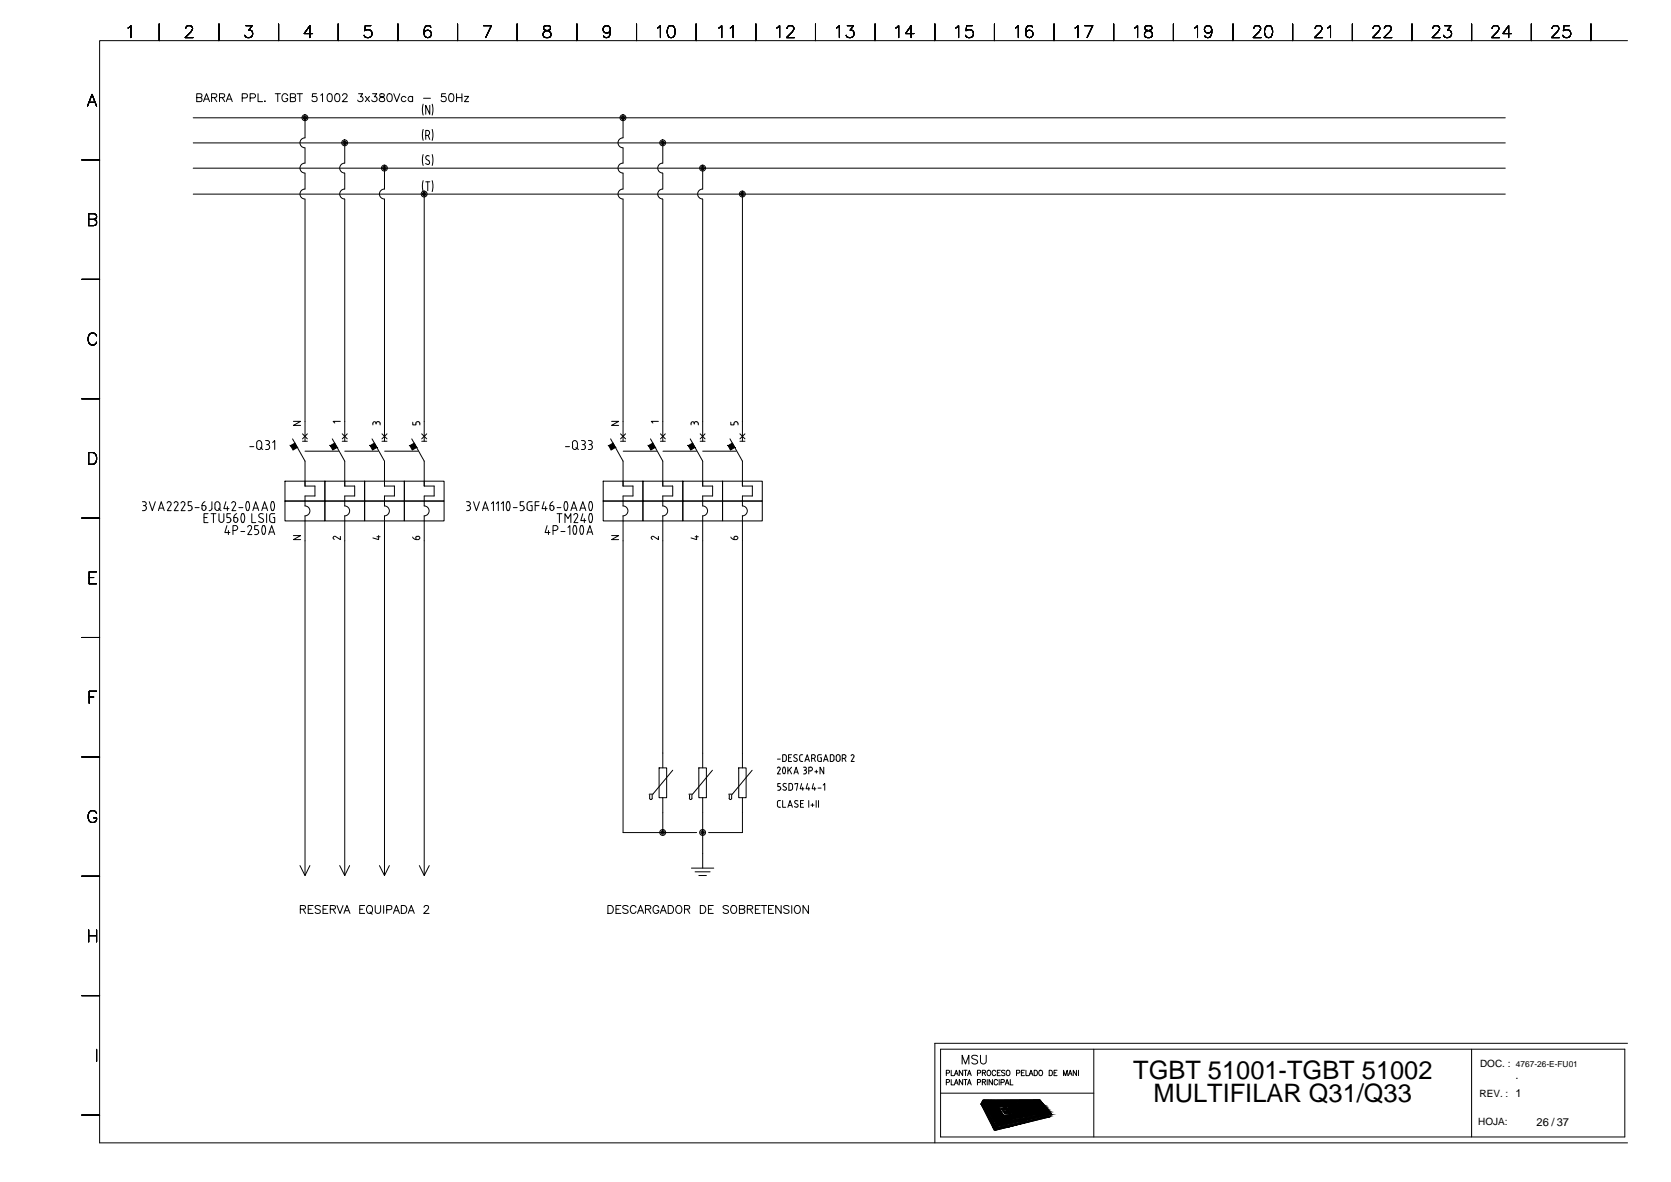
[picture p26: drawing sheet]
<svg xmlns="http://www.w3.org/2000/svg" width="420mm" height="297mm" viewBox="0 0 420 297" stroke-linecap="round" stroke-linejoin="round" font-family="sans-serif">
<defs><g id="words">
<g font-size="6.4">
<text x="284.9" y="271">TGBT 51001-TGBT 51002</text>
<text x="290.1" y="277">MULTIFILAR Q31/Q33</text>
</g>
<g font-size="2.8">
<text x="381" y="271.2">.</text>
<text x="386.4" y="282.9">26 / 37</text>
</g>
<g font-size="2.5">
<text x="372.1" y="268.2">DOC. :</text>
<text x="372" y="275.7">REV. : 1</text>
<text x="371.7" y="282.8">HOJA:</text>
</g>
<text font-size="2.1" x="381.2" y="268.2">4767-26-E-FU01</text>
</g></defs>
<g fill="none" stroke="#000" stroke-width=".25">
<path d="M32.2 7l.7-.6v3.1M40 6v4.2M46.7 7.2l.3-.6 .3-.2 .8 .2a.67 .67 0 0 1 .1 1l-1.6 1.9h1.9M55.1 6v4.2M61.8 6.4h1.6l-.8 1.2a.96 .96 0 0 1 .9 1.1 .96 .96 0 0 1-1.2 .8l-.5-.2-.3-.4M70 6v4.2M78.6 8.4h-2.1l1.4-2v3.1M85 6v4.2M93.2 6.4h-1.4l-.1 1.3a1.06 1.06 0 0 1 1.6 0 1.06 1.06 0 0 1-.2 1.6 1.06 1.06 0 0 1-1.5-.4M100.1 6v4.2M108.3 6.9a.88 .88 0 0 0-1.3-.3 2.39 2.39 0 0 0 0 2.7 .94 .94 0 0 0 1.4-.4 .94 .94 0 0 0-.6-1.3 .94 .94 0 0 0-1.2 .8M115 6v4.2"/>
<path d="M121.6 6.4h2l-1.5 3.1M130 6v4.2M136.8 6.6a.6 .6 0 0 0 .3 1 1.12 1.12 0 0 1 1.2 .4 1.12 1.12 0 0 1 .1 1.2 1.07 1.07 0 0 1-1.2 .2 1.07 1.07 0 0 1-.6-1 1.41 1.41 0 0 1 1.4-.8 .6 .6 0 0 0 .2-1l-.4-.2zM145.1 6v4.2M153.5 7.5a.93 .93 0 0 1-1.3 .8 .93 .93 0 0 1-.4-1.5 .93 .93 0 0 1 1.5 .1 2.66 2.66 0 0 1-.2 2.4 .94 .94 0 0 1-1.3-.3M160 6v4.2M165.3 7l.8-.6v3.1M168.2 6.6a1 1 0 0 1 1.4 .4 2.57 2.57 0 0 1-.3 2.3 .94 .94 0 0 1-1.4-.4 2.39 2.39 0 0 1 .3-2.3zM175 6v4.2M180.7 7l.8-.6v3.1M183.6 7l.7-.6v3.1M190.1 6v4.2"/>
<path d="M195.3 7l.7-.6v3.1M197.9 7.2l.3-.6 .3-.2 .8 .2a.67 .67 0 0 1 .2 1l-1.7 1.9h2M205 6v4.2M210.3 7l.8-.6v3.1M213 6.4h1.6l-.8 1.2a.96 .96 0 0 1 1 1.1 .96 .96 0 0 1-1.3 .8l-.5-.2-.2-.4M220 6v4.2M225.2 7l.8-.6v3.1M229.8 8.4h-2.1l1.4-2v3.1M235.1 6v4.2M240.3 7l.7-.6v3.1M244.5 6.4h-1.4l-.2 1.3a1.06 1.06 0 0 1 1.6 0 1.06 1.06 0 0 1-.2 1.6 1.06 1.06 0 0 1-1.5-.4M250 6v4.2"/>
<path d="M255.3 7l.8-.6v3.1M259.6 6.9a.9 .9 0 0 0-1.3-.3 2.22 2.22 0 0 0 0 2.7 .93 .93 0 0 0 1.4-.4 .93 .93 0 0 0-.7-1.3 .93 .93 0 0 0-1.1 .8M265 6v4.2M270.3 7l.7-.6v3.1M272.7 6.4h2.1l-1.5 3.1M280 6v4.2M285.3 7l.7-.6v3.1M288 6.6a.63 .63 0 0 0 .3 1 1.12 1.12 0 0 1 1.2 .4 1.12 1.12 0 0 1 .1 1.2 1.17 1.17 0 0 1-1.8-.3 1.16 1.16 0 0 1 1.4-1.3 .59 .59 0 0 0 .4-.4 .59 .59 0 0 0-.1-.6l-.5-.2zM295 6v4.2M300.4 7l.7-.6v3.1M304.7 7.5a.93 .93 0 0 1-1.3 .8 .93 .93 0 0 1-.4-1.5 .93 .93 0 0 1 1.5 .1 2.51 2.51 0 0 1-.3 2.4 .9 .9 0 0 1-1.2-.3M310 6v4.2"/>
<path d="M315.2 7.2l.3-.6 .3-.2 .9 .2a.67 .67 0 0 1 .1 1l-1.7 1.9h2M318.4 6.6a.96 .96 0 0 1 1.4 .4 2.39 2.39 0 0 1-.2 2.3 1 1 0 0 1-1.5-.4 2.26 2.26 0 0 1 .3-2.3zM325 6v4.2M330.7 7.2l.2-.6 .9-.2a.74 .74 0 0 1 .5 1.2l-1.8 1.9h2.1M333.8 7l.7-.6v3.1M340 6v4.2M345.3 7.2l.3-.6 .8-.2a.74 .74 0 0 1 .4 1.2l-1.7 1.9h2M348.1 7.2l.3-.6a.94 .94 0 0 1 1.4 .4l-.4 1-1.4 1.5h2M355 6v4.2M360.2 7.2l.3-.6 .3-.2 .9 .2a.67 .67 0 0 1 .1 1l-1.7 1.9h2M363.2 6.4h1.6l-.8 1.2a.97 .97 0 0 1 1 1.1 .97 .97 0 0 1-1.3 .8l-.5-.2-.2-.4M370 6v4.2"/>
<path d="M375.2 7.2l.3-.6 .8-.2a.74 .74 0 0 1 .5 1.2l-1.7 1.9h1.9M380.1 8.4h-2.2l1.4-2v3.1M385 6v4.2M390.3 7.2l.3-.6 .8-.2a.74 .74 0 0 1 .4 1.2l-1.7 1.9h2M394.7 6.4h-1.4l-.2 1.3a1.06 1.06 0 0 1 1.6 0 1.06 1.06 0 0 1-.2 1.6 1.06 1.06 0 0 1-1.5-.4M400 6v4.2M409.2 10.2h-384.2v277h384.2M22 26.7l1.1-3 1.2 3M22.4 25.7h1.5M48.6 35.9h329.9M48.6 29.6h329.9M49.5 24.5l1.1-.1 .2-.3-.2-.5h-1.1v1.9l1.2-.1v-.7l-.4-.2"/>
<path d="M51.2 25.5l.7-1.9 .8 1.9M51.5 24.9h.9M53.2 24.5l1.1-.1 .2-.3-.2-.5h-1.1v1.9M53.8 24.5l.7 1M55.2 24.5l1.1-.1 .2-.3-.2-.5h-1.1v1.9M55.9 24.5l.6 1M56.9 25.5l.7-1.9 .8 1.9M57.2 24.9h1M60.9 24.6h.9a.53 .53 0 0 0 .4-.5 .53 .53 0 0 0-.4-.5h-.9v1.9M62.9 24.6l1.1-.1 .2-.6-.5-.3h-.8v1.9M64.9 23.6v1.9h1.1M66.6 25.4v.1z"/>
<path d="M69.2 23.6h1.3M69.8 23.6v1.9M72.3 24a.74 .74 0 0 0-.8-.4 .74 .74 0 0 0-.6 .7 .84 .84 0 0 0 .3 1.1 .84 .84 0 0 0 1-.1l.1-.5h-.4M73 24.5l1.2-.1 .1-.3-.1-.5h-1.2v1.9l1.2-.1v-.7l-.3-.2M74.7 23.6h1.4M75.4 23.6v1.9M76.7 29.6v5a1.25 1.25 0 0 0-1.3 1.3 1.25 1.25 0 0 0 1.3 1.2M76.7 37.2v3.8a1.25 1.25 0 0 0-1.3 1.2 1.25 1.25 0 0 0 1.3 1.3M79.6 23.6h-1l-.1 .8a.7 .7 0 0 1 1.1 0 .7 .7 0 0 1-.1 1 .7 .7 0 0 1-1.1-.2M80.6 23.9l.5-.3v1.9M82.5 23.6a.64 .64 0 0 1 1 .3l.1 .5a.85 .85 0 0 1-.8 1.1 1.28 1.28 0 0 1-.3-1.9zM84.4 23.6a.64 .64 0 0 1 1 .3l.1 .5a.85 .85 0 0 1-.8 1.1 1.28 1.28 0 0 1-.3-1.9z"/>
<path d="M86.1 24l.2-.4h.6l.3 .2 .1 .3-1.3 1.4h1.4M86.7 35.9v5.1a1.25 1.25 0 0 0-1.3 1.2 1.25 1.25 0 0 0 1.3 1.3M90.2 23.6h1l-.6 .7a.67 .67 0 0 1 .6 .9 .67 .67 0 0 1-1 .3l-.3-.3M91.8 24.2l1.1 1.3M92.9 24.2l-1.1 1.3M93.7 23.6h1l-.6 .7a.68 .68 0 0 1 .7 .6 .68 .68 0 0 1-.6 .8 .68 .68 0 0 1-.7-.5M95.6 23.6v.6l.5 .2a.58 .58 0 0 1 .6 .5 .58 .58 0 0 1-.4 .6h-.4a.57 .57 0 0 1-.6-.6 .57 .57 0 0 1 .7-.5l.5-.2 .1-.4a.76 .76 0 0 0-1-.2zM97.6 23.6a.69 .69 0 0 1 .9 .3 1 1 0 0 1-.6 1.6 1.25 1.25 0 0 1-.3-1.9zM99 23.6l.8 1.9 .7-1.9M102.1 24.5a.64 .64 0 0 0-1-.1 .64 .64 0 0 0 0 1 .64 .64 0 0 0 1-.1M103.7 24.5a.64 .64 0 0 0-.9-.1 .64 .64 0 0 0 0 1 .64 .64 0 0 0 .9-.1M103.7 24.2v1.3"/>
<path d="M106.4 32.5l-.2 1.4 .2 1.4M106.4 38.8l-.2 1.4 .2 1.4M106.4 26.2l-.2 1.4 .2 1.3M106.5 24.7h1.7M107 34.1h.6M107.5 34a.63 .63 0 0 0 .5-.6 .63 .63 0 0 0-.4-.6h-.6v2.2M107.6 34.1l.5 .9M107.9 39.2a.53 .53 0 0 0-.7 .1 .53 .53 0 0 0 .1 .8l.6 .3M108.1 26.5v2.2l-1.1-2.2v2.2M108.7 32.5l.2 1.4-.2 1.4M108.7 38.8l.2 1.4-.2 1.4M108.7 26.2l.2 1.4-.2 1.3"/>
<path d="M112 23.6h-.9l-.1 .8a.7 .7 0 0 1 1 0 .7 .7 0 0 1-.1 1 .7 .7 0 0 1-1-.2M113.1 23.6a.64 .64 0 0 1 .9 .3l.1 .5a.85 .85 0 0 1-.7 1.1 1.28 1.28 0 0 1-.3-1.9zM114.8 23.6v1.9M114.8 24.5h1.3M116.1 23.6v1.9M116.8 24.2h1l-1 1.3h1M156.7 29.6l-.1 5a1.25 1.25 0 0 0-1.2 1.3 1.25 1.25 0 0 0 1.2 1.2M156.7 37.2l-.1 3.8a1.25 1.25 0 0 0-1.2 1.2 1.25 1.25 0 0 0 1.2 1.3M166.7 35.9l-.1 5.1a1.25 1.25 0 0 0-1.2 1.2 1.25 1.25 0 0 0 1.2 1.3M20.6 40.2h4.4M22.3 55.1l1.7-.1a.74 .74 0 0 0 0-1.1l-1.7-.2v3l1.7-.1a.81 .81 0 0 0 .3-.9 .81 .81 0 0 0-.7-.6M48.6 42.3h329.9"/>
<path d="M48.6 48.8h329.9M76.7 43.5v4a1.25 1.25 0 0 0-1.3 1.3 1.25 1.25 0 0 0 1.3 1.2v60.9M86.7 43.5v4a1.25 1.25 0 0 0-1.3 1.3 1.25 1.25 0 0 0 1.3 1.2v60.9M96.7 42.3v5.2a1.25 1.25 0 0 0-1.3 1.3 1.25 1.25 0 0 0 1.3 1.2v60.9M106.4 45.4l-.2 1.4 .2 1.3M106.7 48.8v62.1M107 41.1l.6 .2M107 45.7h1.1M107.6 45.7v2.2M107.8 40.4l.2 .6-.4 .3M108.7 45.4l.2 1.4-.2 1.3M156.7 43.5l-.1 4a1.25 1.25 0 0 0-1.2 1.3 1.25 1.25 0 0 0 1.2 1.2l.1 60.9"/>
<path d="M166.7 43.5l-.1 4a1.25 1.25 0 0 0-1.2 1.3 1.25 1.25 0 0 0 1.2 1.2l.1 60.9M176.7 47.5a1.25 1.25 0 0 0-1.3 1.3 1.25 1.25 0 0 0 1.3 1.2M176.7 42.3v5.2M176.7 50.1v60.8M186.7 48.8v62.1M20.6 70.2h4.4M24.3 84.4a1.09 1.09 0 0 0-1.3-.7 1.09 1.09 0 0 0-.8 1.2 1.27 1.27 0 0 0 .2 1.4 1.27 1.27 0 0 0 1.5 .2l.4-.5M20.6 100.2h4.4M22.3 113.7h1a1.59 1.59 0 0 1 1 1.5 1.59 1.59 0 0 1-1 1.5h-1zM62.8 112.2h1M64.5 112.3a.61 .61 0 0 0 .7 .7 .61 .61 0 0 0 .6-.7M65.4 112.5l.7 .5"/>
<path d="M65.8 111.3a.61 .61 0 0 0-.6-.6 .61 .61 0 0 0-.7 .6v1.1M65.8 111.4v1M66.8 110.7h.5M66.8 113h.5M67 111.7h.3M67.3 110.7a.49 .49 0 0 1 .5 .5 .49 .49 0 0 1-.5 .5l.5 .5M67.8 112.5l-.3 .4-.2 .1M67.8 112.2v.3M68.6 111.2l.5-.5v2.3M73.6 110.3l3.1 5.6v6.2h2.5v2.5h-2.5v2.5a1.25 1.25 0 0 1 1.2 1.3 1.25 1.25 0 0 1-1.2 1.2v90.4M73.8 105.9h1.8l-1.8 1h1.8M76.1 109l1.2 1.3"/>
<path d="M76.1 110.9h1.2M76.7 113.4h8.4M77.3 109l-1.2 1.3M83.6 110.3l3.1 5.6v6.2h2.5v2.5h-2.5v2.5a1.25 1.25 0 0 1 1.2 1.3 1.25 1.25 0 0 1-1.2 1.2v90.4M85.6 105.9h-1.8l.4 .4M86 110.9h1.3M86 109l1.3 1.3M86.7 113.4h8.4M87.3 109l-1.3 1.3M93.5 110.3l3.2 5.6v6.2h2.5v2.5h-2.5v2.5a1.25 1.25 0 0 1 1.2 1.3 1.25 1.25 0 0 1-1.2 1.2v90.4M93.8 106.4v.4M93.8 106.4a.4 .4 0 0 1 .4-.4 .4 .4 0 0 1 .4 .4l.2-.4h.4l.4 .4"/>
<path d="M94.6 106.4v.2M95.6 106.4v.4M96 110.9h1.3M96 109l1.3 1.3M96.7 113.4h8.4M97.3 109l-1.3 1.3M103.5 110.3l3.2 5.6v6.2h2.5v2.5h-2.5l-.1 2.5a1.25 1.25 0 0 1 1.3 1.3 1.25 1.25 0 0 1-1.3 1.2l.1 90.4M103.8 106.1v.7h.8v-.4M104.5 106.4l.5-.4h.4l.2 .4M105.6 106.4v.4M106 110.9h1.3M106 109l1.3 1.3"/>
<path d="M107.3 109l-1.3 1.3M142.2 112.2h1M143.9 112.3a.61 .61 0 0 0 .6 .7 .61 .61 0 0 0 .6-.7M144.8 112.5l.6 .5M145.1 111.3a.61 .61 0 0 0-.6-.6 .61 .61 0 0 0-.6 .6l.1 1.1M145.2 111.4v1M146.2 110.7h.5a.49 .49 0 0 1 .5 .5 .49 .49 0 0 1-.5 .5M146.5 111.7h.2M146.7 111.7l.4 .3 .1 .2M147.2 112.5l-.3 .4-.7 .1M147.2 112.2v.3M147.9 110.7h.5"/>
<path d="M147.9 113h.5M148.2 111.7h.2M148.4 110.7a.49 .49 0 0 1 .5 .5 .49 .49 0 0 1-.5 .5l.5 .5M148.9 112.5l-.2 .4-.3 .1M149 112.2v.3M153.5 110.3l3.2 5.6v6.2h2.5v2.5h-2.5l-.1 2.5a1.25 1.25 0 0 1 1.3 1.3 1.25 1.25 0 0 1-1.3 1.2l.1 79.6h18.5M153.8 105.9h1.8l-1.8 1h1.8M156 110.9h1.3M156 109l1.3 1.3M156.7 113.4h8.4M157.3 109l-1.3 1.3M163.6 110.3l3.1 5.6v6.2h2.4v2.5h-2.4l-.1 2.5a1.25 1.25 0 0 1 1.3 1.3 1.25 1.25 0 0 1-1.3 1.2l.1 63.4"/>
<path d="M165.6 105.9h-1.8l.4 .4M166.1 110.9h1.2M166.1 109l1.2 1.3M166.7 113.4h8.4M167.3 109l-1.2 1.3M173.6 110.3l3.1 5.6v6.2h2.5v2.5h-2.5v2.5M173.8 106.4a.4 .4 0 0 1 .4-.4 .4 .4 0 0 1 .4 .4M173.8 106.4v.4M174.6 106.4v.2M175.1 106l.4 .4M175.2 106h-.5l-.2 .4M175.6 106.4v.4"/>
<path d="M176.1 110.9h1.2M176.1 109l1.2 1.3M176.7 113.4h8.4M177.3 109l-1.2 1.3M183.5 110.3l3.2 5.6v6.2h2.5v2.5h-2.5v2.5M183.8 106.1v.7h.8v-.4M185 106l-.4 .4M185 106h.3l.2 .4M185.6 106.4v.4M186 110.9h1.3M186 109l1.3 1.3M187.3 109l-1.3 1.3"/>
<path d="M20.6 130.2h4.4M35.8 126.1h.5M35.8 128.3h.5M36.1 127.1h.2M36.3 126.1a.49 .49 0 0 1 .5 .5 .49 .49 0 0 1-.5 .5h.2l.3 .4M36.8 127.8l-.3 .4-.2 .1M36.8 127.6v.2M37.5 126.1l.8 2.2 .8-2.2M39.8 128.3l.7-2.2 .8 2.2M40 127.7h1.1M42.5 126l-.5 .4M42.5 126.1l.5 .2v.5"/>
<path d="M43 126.8l-.9 1.5h.9M44.3 126.1l.4 .2v.5M44.3 126l-.5 .4M44.7 126.8l-.9 1.5h1M46 126.1l.3 .1 .2 .5-1 1.6h1.1M46 126l-.5 .4M47.3 128.3h.5M47.8 127.1a.63 .63 0 0 1 .5 .6 .63 .63 0 0 1-.5 .6M48.2 126.1h-.9v1h.5M49.1 127.6h1M50.8 127.1v.7a.49 .49 0 0 0 .5 .5 .49 .49 0 0 0 .5-.5M50.8 127.1l.9 .1 .1 .6"/>
<path d="M51.3 130.1h.8M51.5 126.1l-.5 .3-.2 .7M52.3 129.1h-1v2.2h1M53.1 129.1h1.2M53.3 126.1v1.7a.61 .61 0 0 1-.7 .5M53.7 129.1v2.2M54.9 127.8l.7 .5M55.1 129.1v1.6a.61 .61 0 0 0 .6 .6 .61 .61 0 0 0 .6-.6v-1.6M55.3 126.7a.61 .61 0 0 0-.6-.6 .61 .61 0 0 0-.7 .6v1a.61 .61 0 0 0 .7 .6 .61 .61 0 0 0 .6-.6M55.3 126.7v1M56.8 126.1l-.5 1.7h1.3M57.1 132.1l-.6 1.7h1.3"/>
<path d="M57.1 131.3h.5M57.2 127.3v1M57.4 133.3v1M57.5 130.1h.3l.2 .4M57.9 129.1h-.8v1h.5M58 130.8l-.2 .4-.3 .1M58.1 130.6v.2M58.6 133.3h.6M58.8 126.1l.4 .2v.5M58.8 126l-.5 .4M58.8 130.1h.5a.56 .56 0 0 1 .4 .8 .56 .56 0 0 1-.8 .1zM59.1 133.3a.59 .59 0 0 0 .7-.6 .59 .59 0 0 0-.6-.6h-.6v2.2"/>
<path d="M59.2 126.8l-.9 1.5h1M59.5 129.1l-.5 .4-.2 .6M60.1 127.6h1M60.6 133.6h.9M60.9 129.1l.2-.1a1.57 1.57 0 0 1 0 2.3 1.72 1.72 0 0 1-.2-2.2zM62.1 126.1l.2-.1a1.57 1.57 0 0 1 0 2.3 1.72 1.72 0 0 1-.2-2.2zM62.3 132.4a.5 .5 0 0 1 .6-.3 .5 .5 0 0 1 .3 .7M63.2 132.9l-.9 1.4h1M63.3 129.1v2.2h1M63.6 128.3l.7-2.2 .8 2.2M63.8 127.7h1M64 134.3h.5"/>
<path d="M64.5 133.1h.3l.2 .5M64.9 132.1h-.9v1h.5M65 133.8l-.1 .3-.4 .2M65 131l.8 .3M65.1 133.6v.2M65.3 130l1 .7-.1 .4-.4 .2M65.5 129.1l-.4 .4 .2 .5M65.6 129l.6 .2M65.8 128.3l.7-2.2 .8 2.2M66 127.7h1.1M66.2 132.1h.1a1.53 1.53 0 0 1 0 2.2 1.66 1.66 0 0 1-.1-2.2zM67 129.1v2.2"/>
<path d="M67.5 134.3l.8-2.2 .8 2.2M67.8 133.7h1M68.3 126.2l.2-.2a1.57 1.57 0 0 1 0 2.3l-.2-.1M68.3 126.2l-.2 .8 .2 1.2M68.4 129l-.4 .2-.2 .5 .1 1.2 .5 .4M68.4 129.1h.7M68.7 130.1h.4v1.2h-.7M71.7 125.9h10v5h-10zM71.7 120.9h10v5h-10zM73.8 134.6h1.8l-1.8 1h1.8M81.7 125.9h10v5h-10zM81.7 120.9h10v5h-10z"/>
<path d="M84.4 134.8a.4 .4 0 0 0-.6 .2 .4 .4 0 0 0 .3 .6M85.6 134.8v.8l-1.2-.8M91.7 125.9h10v5h-10zM91.7 120.9h10v5h-10zM94.8 134.9h.8M95.2 134.6v1l-1.4-.4M101.7 125.9h10v5h-10zM101.7 120.9h10v5h-10zM103.8 135l.3 .4 .5 .2M104.6 135.2a.47 .47 0 0 1 .6-.4 .47 .47 0 0 1 .2 .7l-.8 .1v-.4M117.3 126.1h.5a.49 .49 0 0 1 .5 .5 .49 .49 0 0 1-.5 .5M117.5 127.1h.3"/>
<path d="M117.8 127.1h.2l.3 .4M118.3 127.8l-.3 .4-.7 .1M118.3 127.6v.2M119.1 126.1l.7 2.2 .8-2.2M121.3 128.3l.7-2.2 .8 2.2M121.5 127.7h1.1M123.6 126.6l.5-.5v2.2M124.8 126.6l.5-.5v2.2M126.1 126.6l.5-.5v2.2M128 126.2l.2 .8-.2 1.2M128 126.2l-.2-.2a1.57 1.57 0 0 0 0 2.3l.2-.1M129.1 127.6h.9"/>
<path d="M130.8 128.3h.5M131.3 127.1h.2l.3 .4M131.7 126.1h-.9v1h.5M131.8 127.8l-.1 .2-.4 .3M131.8 127.6v.2M133.8 126.1h-.9l-.4 .6 .2 1.4 .5 .2h.6v-1.2h-.4M134.6 127.1h.9M135.5 126.1h-.9v2.2M136.8 126.1l-.5 1.7h1.3M137.2 127.3v1M137.6 132.1l-.5 1.7h1.2M137.9 133.3v1"/>
<path d="M138.3 127.1v.7a.49 .49 0 0 0 .5 .5 .49 .49 0 0 0 .5-.5M138.3 127.1h.5M138.8 127.1l.3 .1 .2 .4M139 126.1l-.5 .3-.2 .7M139.1 133.3h.6M139.3 127.6v.2M139.7 133.3a.59 .59 0 0 0 .6-.6 .59 .59 0 0 0-.6-.6h-.6v2.2M140.1 127.6h.9M140.1 129.1h1.2M140.7 129.1v2.2M141 133.6h1.1M142.1 131.3v-2.2l.7 1.2 .7-1.2v2.2"/>
<path d="M142.5 126.2l.3 .8-.3 1.2M142.5 126.2l-.2-.2a1.57 1.57 0 0 0 0 2.3l.2-.1M142.8 132.6l.5-.5v2.2M143.5 128.3l.8-2.2 .8 2.2M143.7 127.7h1.2M144.3 129.4a.5 .5 0 0 1 .6-.3 .5 .5 0 0 1 .3 .7M144.3 132.2l.2-.1a1.53 1.53 0 0 1 0 2.2l-.2-.1M144.3 132.2l-.2 .8 .2 1.2M145.2 129.9l-.9 1.4h1M145.8 128.3l.7-2.2 .8 2.2M146 127.7h1.1M146.1 132.1h.2a1.53 1.53 0 0 1 0 2.2 1.66 1.66 0 0 1-.2-2.2z"/>
<path d="M146.5 129.1l-.5 1.7h1.3M146.9 130.3v1M147.6 134.3l.7-2.2 .7 2.2M147.8 133.7h1M148.7 126.2l.3 .8-.3 1.2M148.7 129.2l.3 .8-.3 1.2M148.8 126.2l-.3-.2a1.57 1.57 0 0 0 0 2.3l.3-.1M148.8 129.2l-.3-.2a1.57 1.57 0 0 0 0 2.3l.3-.1M151.7 125.9h10v5h-10zM151.7 120.9h10v5h-10zM153.8 134.6h1.8l-1.8 1h1.8M161.7 125.9h10v5h-10z"/>
<path d="M161.7 120.9h10v5h-10zM164.3 134.8a.4 .4 0 0 0-.5 .2 .4 .4 0 0 0 .3 .6M165.6 134.8v.8l-1.2-.8M171.7 125.9h10v5h-10zM171.7 120.9h10v5h-10zM174.8 134.9h.8M175.2 134.6v1l-1.4-.4M176.7 127.1a1.25 1.25 0 0 1 1.2 1.3 1.25 1.25 0 0 1-1.2 1.2M176.7 129.6v63.4M181.7 125.9h10v5h-10zM181.7 120.9h10v5h-10zM183.8 135l.3 .4 .5 .2"/>
<path d="M184.6 135.2v.4M184.6 135.2a.43 .43 0 0 1 .6-.4 .43 .43 0 0 1-.1 .8h-.5M186.7 127.1a1.25 1.25 0 0 1 1.2 1.3 1.25 1.25 0 0 1-1.2 1.2M186.7 129.6v63.4M22.4 145.1h1.2M24.3 143.7h-1.9v3h1.9M20.6 160.2h4.4M22.4 175.1h1.2M24.3 173.7h-1.9v3M20.6 190.2h4.4M163.4 199.7v.9M164 199.7v.9"/>
<path d="M165.7 193h1.9v7.5h-1.9zM169.1 193.6l-4.9 6h-1M173.4 199.7v.9M174 199.7v.9M175.7 193h1.9v7.5h-1.9zM179.1 193.6l-5 6h-.9M183.4 199.7v.9M184 199.7v.9M185.7 193h1.9v7.5h-1.9zM189.1 193.6l-5 6h-.9M195.5 190.8h.7M195.8 192.8l.4 .2-.1 .4"/>
<path d="M195.8 192.8l-.3 .3M196.2 193.4l-.7 1.1h.7M196.2 196.9h-.6v.8h.5l.2 .3M196.3 198l-.2 .5-.5 .1M196.8 189.7h.7a1.19 1.19 0 0 1 0 1.6l-.7 .1zM196.9 192.9l.1-.1a1 1 0 0 1 .2 1.7l-.3-.1a1.59 1.59 0 0 1 0-1.5zM197.1 197.6l.5 .3a.46 .46 0 0 1-.1 .7 .46 .46 0 0 1-.7-.2M197.2 196.9l.5 .1M197.2 196.9l-.3 .3 .2 .4M198.1 192.8v1.7M198.3 190.4h.5M198.5 193.4l.5 1.1"/>
<path d="M199 189.7h-.7v1.7h.7M199 192.8l-.9 1M199.3 197.4l-.3-.5h-.6v1.7l.6-.1 .2-.2 .1-.9M199.5 191.2l.6 .2M199.6 194.5l.6-1.7 .5 1.7M199.8 194h.8M199.8 190.4l.5 .2M199.9 197.1v-.2h.7l-.3 1.7M200.3 190.6l.2 .4-.4 .3M200.4 189.7a.45 .45 0 0 0-.6 0 .45 .45 0 0 0 0 .6M201.6 196.9l-.4 1.3h.9M201.8 189.7h-.5l-.2 .4v1l.7 .3"/>
<path d="M201.8 197.8v.8M202 192.8l.7 .2v.3l-.3 .2M202 194.5h.4M202.3 193.6h.1M202.4 191.4l.6-1.7 .5 1.7M202.4 193.6l.3 .1 .1 .4-.4 .4M202.6 190.9h.8M203.1 196.9l-.4 1.3h.9M203.4 197.8v.8M203.8 192.8a.49 .49 0 0 1 .5 .4 .49 .49 0 0 1-.5 .5h-.4M203.8 192.8h-.4v1.7M204.1 190.6h.4a.47 .47 0 0 0 .5-.5 .47 .47 0 0 0-.5-.4h-.4v1.7"/>
<path d="M204.5 196.9l-.3 1.3h.9M204.7 190.6l.3 .8M204.8 197.8v.8M204.9 193.9h.7M205.3 193.6v.7M205.6 190.1v.8M205.7 198h.7M206.2 190.4h.3v1l-.7-.1-.2-.4M206.5 189.7h-.7l-.2 .4M207 197.3l.4-.4v1.7M207.1 191.4l.5-1.7 .6 1.7M207.1 192.8v1.7l-.9-1.7v1.7"/>
<path d="M207.2 190.9h.9M208.8 189.7h.6a1.19 1.19 0 0 1 0 1.6l-.6 .1zM210.3 190.9a.49 .49 0 0 0 .4 .5 .49 .49 0 0 0 .5-.5M210.3 190.1v.8M211.2 190.1a.49 .49 0 0 0-.5-.5 .49 .49 0 0 0-.4 .5M211.2 190.1v.8M211.8 190.6h.4a.47 .47 0 0 0 .5-.5 .47 .47 0 0 0-.5-.4h-.4v1.7M212.3 190.6l.4 .8M214.4 189.7l.3 .2v.3M214.4 189.6l-.4 .3M214.7 190.2l-.7 1.2h.8M24.3 204.4a1.1 1.1 0 0 0-1.3-.7 1.1 1.1 0 0 0-.8 1.2 1.29 1.29 0 0 0 .2 1.4 1.29 1.29 0 0 0 1.5 .3l.4-.6v-.5h-.7"/>
<path d="M75.4 217.5l1.3 2.5 1.2-2.5M85.4 217.5l1.3 2.5 1.2-2.5M95.4 217.5l1.3 2.5 1.2-2.5M105.4 217.5l1.3 2.5 1.2-2.5M163.4 200.6l.3 .3 .3-.3M166.7 200.5v8.7M173.3 200.6l.4 .3 .3-.3M173.8 218.2h5.7M174.8 219.1h3.7M176.7 200.5v17.7M183.3 200.6l.3 .3 .4-.3M186.7 200.5v8.7h-8.5"/>
<path d="M195.5 202.4l.4 .4M195.9 201.2l-.4 .2v1.1M195.9 202.9h.3M195.9 201.2h.3M196.8 201.2v1.7h.8M198.1 202.9l.6-1.7 .5 1.7M198.3 202.4h.8M200 201.9l.5 .3M200.5 202.2a.46 .46 0 0 1 0 .7 .46 .46 0 0 1-.7-.2M200.6 201.3a.42 .42 0 0 0-.6-.1 .42 .42 0 0 0 0 .7M201.3 201.9h.6M202 201.2h-.7v1.7h.7"/>
<path d="M203.4 201.2v1.7M203.9 202.3h.8M204.3 201.9v.8M205.2 201.2v1.7M205.8 201.2v1.7M20.6 220.2h4.4M22.3 233.7v3M22.3 235.1h2M24.3 233.7v3M75.5 228.5l1.2-.1 .1-.3-.1-.4-1.2-.1v1.9M76.2 228.5l.6 1M77.5 228.5h.8"/>
<path d="M78.7 227.6h-1.2v1.9h1.2M80.5 227.9a.73 .73 0 0 0-.7-.4 .73 .73 0 0 0-.6 .5l.2 .3 1 .4 .1 .5a.84 .84 0 0 1-1.3 0M81.2 228.5h.8M82.5 227.6h-1.3v1.9h1.3M83 228.5l1.2-.1 .2-.3-.1-.4-1.3-.1v1.9M83.7 228.5l.7 1M84.7 227.6l.8 1.9 .8-1.9M86.5 229.5l.7-1.9 .8 1.9M86.7 228.9h1M90.5 228.5h.7M91.7 227.6h-1.2v1.9h1.2M92.5 227.6a1 1 0 0 1 1.2 .7 1 1 0 0 1-.6 1.2 1.05 1.05 0 0 1-1-.7 1.05 1.05 0 0 1 .4-1.2z"/>
<path d="M93 229.2l.6 .6M94.3 227.6v1.4a.69 .69 0 0 0 .7 .6 .69 .69 0 0 0 .7-.6v-1.4M96.5 227.6v1.9M97.2 228.6l1.2-.1 .1-.3v-.5l-1.3-.1v1.9M98.9 229.5l.8-1.9 .7 1.9M99.2 228.9h.9M100.9 227.6h.7a1.06 1.06 0 0 1 .7 1 1.06 1.06 0 0 1-.7 .9h-.7zM102.6 229.5l.8-1.9 .8 1.9M102.9 228.9h1M106.6 228l.4-.4h.6l.2 .3-.3 .7-1 .9h1.4M152.9 227.6h.6a1.06 1.06 0 0 1 .7 1 1.06 1.06 0 0 1-.7 .9h-.6zM154.9 228.5h.7"/>
<path d="M156.1 227.6h-1.2v1.9h1.2M157.9 227.9a.76 .76 0 0 0-.7-.4 .76 .76 0 0 0-.6 .5l.2 .3 .9 .4 .2 .5a.89 .89 0 0 1-1.3 0M159.9 228a.74 .74 0 0 0-.8-.4 .74 .74 0 0 0-.6 .7 .83 .83 0 0 0 .2 1.1 .83 .83 0 0 0 1.1-.2l.1-.1M160.3 229.5l.8-1.9 .7 1.9M160.6 228.9h.9M162.3 228.5l1.1-.1 .2-.5-.5-.3h-.8v1.9M163 228.5l.6 1M165.6 228a.74 .74 0 0 0-.8-.4 .74 .74 0 0 0-.6 .7 .83 .83 0 0 0 .3 1.1 .83 .83 0 0 0 1.1-.2v-.4h-.4M166 229.5l.8-1.9 .7 1.9M166.3 228.9h.9M168 227.6h.7a1.06 1.06 0 0 1 .7 1 1.06 1.06 0 0 1-.7 .9h-.7zM170.3 227.6a1 1 0 0 1 1.2 .7 1 1 0 0 1-.6 1.2 1.04 1.04 0 0 1-1-.7 1.04 1.04 0 0 1 .4-1.2z"/>
<path d="M172.1 228.5l1.2-.1 .1-.3-.1-.4-1.2-.1v1.9M172.8 228.5l.6 1M175.7 220h1.9M176.1 227.6h.7a1.06 1.06 0 0 1 .7 1 1.06 1.06 0 0 1-.7 .9h-.7zM178.1 228.5h.8M179.4 227.6h-1.3v1.9h1.3M183.2 227.9a.77 .77 0 0 0-1.4 .1l.2 .3 1.1 .5 .1 .4a.87 .87 0 0 1-1.4 0M184.1 227.6a1 1 0 0 1 1.2 .7 1 1 0 0 1-.6 1.2 1.05 1.05 0 0 1-1-.7 1.05 1.05 0 0 1 .4-1.2zM185.9 228.5l1.2-.1 .2-.3-.2-.4-1.2-.1v1.9h.9a.54 .54 0 0 0 .5-.6l-.5-.4M187.9 228.5l1.1-.1 .3-.3-.1-.4-1.3-.1v1.9M188.6 228.5l.7 1M189.9 228.5h.8"/>
<path d="M191.2 227.6h-1.3v1.9h1.3M191.5 227.6h1.3M192.1 227.6v1.9M193.2 228.5h.8M194.5 227.6h-1.3v1.9h1.3M196.4 227.6v1.9l-1.3-1.9v1.9M198.4 227.9a.77 .77 0 0 0-1.4 .1l.3 .3 1 .5 .1 .4a.87 .87 0 0 1-1.4 0M199.1 227.6v1.9M200.1 227.6a1 1 0 0 1 1.2 .7 1 1 0 0 1-.6 1.2 1.05 1.05 0 0 1-1-.7 1.05 1.05 0 0 1 .4-1.2zM203.3 227.6v1.9l-1.4-1.9v1.9M20.6 250.2h4.4M24.3 263.7v3"/>
<path d="M236.5 263.7h172v22h-172zM236.5 274.7h38.5M237.9 272l.8-.1v-.5l-.8-.1v1.3M237.9 269.7l.8-.1v-.5l-.8-.1v1.3M239.2 271.3v1.3h.6M239.2 269v1.3h.6M240 272.6l.4-1.3 .5 1.3M240 270.3l.4-1.3 .5 1.3M240.1 272.2h.6M240.1 269.8h.6M241.9 267.4v-2.2l.9 2.2 .8-2.2v2.2M242 271.3v1.3l-.8-1.3v1.3"/>
<path d="M242 269v1.3l-.8-1.3v1.3M242.3 271.3h.8M242.3 269h.8M242.8 269v1.3M242.8 271.3v1.3M243.3 272.6l.4-1.3 .5 1.3M243.3 270.3l.4-1.3 .5 1.3M243.4 272.2h.6M243.4 269.8h.6M245.8 272l.7-.1v-.5l-.7-.1v1.3M245.8 269.7l.7-.1v-.5l-.7-.1v1.3M245.8 265.5a.85 .85 0 0 0-1.5 .2l.5 .4 .8 .3a.52 .52 0 0 1 0 .9 .94 .94 0 0 1-1.3-.2"/>
<path d="M246.5 265.2v1.6a.72 .72 0 0 0 .8 .6 .72 .72 0 0 0 .7-.6v-1.6M247 271.9h.7v-.6h-.7v1.3M247 269.6h.7v-.6h-.7v1.3M247.1 276.6l3.4 6.6-.5 .8-3.3-6.6zM247.3 276.5l14.2-.1 2.9 3.7-13.7 3zM247.4 271.9l.4 .7M247.4 269.6l.4 .7M247.6 276.9h.5a.32 .32 0 0 1 .4 .2 .32 .32 0 0 1-.1 .4h-.3l.3 .4h-.3zM248.1 277.1h.1M248.2 277.1h.1M248.2 277.1h-.3l.2 .2h.2l-.1-.1M248.2 277.1v.1"/>
<path d="M248.2 277.3h.1M248.2 277.2h.1M248.2 271.3v1.3M248.3 277.3h.1M248.4 269h.1a.66 .66 0 0 1 .6 .7 .66 .66 0 0 1-.7 .6l-.2-.5zM249.2 277.1l-.3-.1 .2 .3 .1-.2M249.5 277.5l.2 .3h.2l-.2-.3M249.5 277.3l.1 .2M249.5 277.4l-.2-.4-.6-.1 .5 .9h.2l-.2-.4 .2 .1M249.5 271.3v1.3l-.8-1.3v1.3M249.9 276.8a.6 .6 0 0 1 .6 .3 .6 .6 0 0 1 0 .7l-.6-.4-.1-.4zM250 277h.1"/>
<path d="M250 277l.5 .6a.44 .44 0 0 1-.5-.6zM250.3 269.3a.46 .46 0 0 0-.5-.3 .46 .46 0 0 0-.3 .5v.3a.46 .46 0 0 0 .3 .5 .46 .46 0 0 0 .5-.3M250.5 276.9l.6 .3-.1-.3h.2l.3 .9h-.2zM250.8 269.6h.4M250.8 271.6a.44 .44 0 0 0-.5-.3 .44 .44 0 0 0-.3 .5v.3a.43 .43 0 0 0 .3 .5 .43 .43 0 0 0 .5-.3M251 278.1h1.6l.3 .3-1.1 .1 .2 .4h1l.3 .3-1 .1 .3 .5 1-.1 .3 .4-1.6 .2zM251.2 271.3v1.3M251.4 276.8h.5l.1 .2h-.3l.1 .2h.3l.1 .1h-.2l.1 .3 .4 .1-.5 .1zM251.5 269h-.7v1.3h.7M251.7 272l.7-.1 .1-.2-.1-.4h-.7v1.3M252.7 269.1l-.3-.1-.6 .1 .1 .3 .8 .5-.2 .4-.7-.2M252.7 277l-.3-.2a.61 .61 0 0 0 .7 .8l-.2-.3"/>
<path d="M252.8 272.6l.4-1.3 .5 1.3M252.8 277.1l-.3-.1 .3 .6 .2-.2M252.9 272.2h.6M252.9 278h.5l1.3 2h-.5zM253.2 269h.2a.66 .66 0 0 1 .6 .7 .66 .66 0 0 1-.8 .6l-.2-.5zM253.5 277v.1M253.5 277l-.3-.2a.57 .57 0 0 0-.1 .6 .57 .57 0 0 0 .5 .3l.1-.3M253.5 277h-.3l.3 .5 .2-.2M253.6 276.8h.2l.5 .8zM254 271.3v1.3h.7M254.2 276.8a.52 .52 0 0 1 .5 .2 .52 .52 0 0 1 0 .6l-.4-.3zM254.3 276.9l.3 .3 .1 .3z"/>
<path d="M254.4 278.6a.95 .95 0 0 1 1.4 .6l-.8 .1 .3 .3 .5-.2a.53 .53 0 0 1-.3 .6 .53 .53 0 0 1-.7-.4l-.3-.4zM254.7 278.7h.3l.3 .2-.5 .1zM254.7 276.8l.6 .4-.2-.4h.1l.5 .8-.6-.4 .3 .4h-.1zM255.6 269.7l.7-.1 .1-.2-.1-.4h-.7v1.3M255.8 278.3h.6l.6 .4-.7-.1a.46 .46 0 0 0 .1 .5 .46 .46 0 0 0 .5 .1l-.1-.2h.3a.47 .47 0 0 1-.1 .7 .47 .47 0 0 1-.7-.2l-.5-.6-.1-.3zM256.8 269.6h.5M257.6 269h-.8v1.3h.8M257.9 279.1l.4 .4h-.4l-.3-.2M257.9 279.2l-.5-1-.5-.4-.3 .1 .3 .6h.1l.6 .9M258 269v1.3h.7M258 278.3l-.5-.1 .9 1.3 .4-.1-.5-.7 .1-.2M258 278.3h.1"/>
<path d="M258.1 278.1l-.1 .2M258.1 278.1h.1M258.2 278.1l.2 .4M258.4 278.5h.1M258.7 278.1a1.02 1.02 0 0 1 1.1 1.2 .99 .99 0 0 1-1.1-1.2zM258.8 270.3l.4-1.3 .5 1.3M258.9 278.3h.3l.4 .4v.4h-.3l-.4-.4zM258.9 269.8h.6M259.2 277.6h.2l1.2 1.6h-.3zM259.3 278.9v.1M259.7 279.4h.4l.1 .1h-.3l.4 .2 .2 .4-.3-.1-.2-.2 .3 .1-.4-.2zM259.9 279.3h.1"/>
<path d="M260 278h.2l.9 .9-.6-.9 .3-.1 .8 1.2-.4-.2v.2h-.3zM260 269a.69 .69 0 0 1 .9 .6 .69 .69 0 0 1-.9 .7zM260.5 279.9l.3 .1zM260.8 279.3h.1M260.9 277.9h.7l.2 .8h.4l.2 .2-.7 .1-.3-.9-.3 .1zM261 279.4l-.1 .1M261 279.4l-.3-.1 .2 .3M261 277.2a3.1 3.1 0 0 1 2.2 2.4l-.4 .3-9.3 1.8a3.4 3.4 0 0 1-3.8-3.2l.2-.5 .3 .1a2.07 2.07 0 0 0 .9 2.6l1 .6 .7 .1M261 277.4a2.52 2.52 0 0 1 1.9 2.3M261.1 277.2l-5.3 .2 .1 .2 5.2-.2M261.1 279.4l-.3-.2-.3 .1 .7 .7-.2-.3M261.1 279.5l.1 .1"/>
<path d="M261.2 279.6h.1M261.2 279.6l.2 .3-.3-.2M261.2 279.2l.2-.1 .7 .7h-.3zM261.3 269.1l.3-.1a.66 .66 0 0 1 .6 .7 .66 .66 0 0 1-.8 .6l-.2-.5zM261.4 279.8l.2 .1zM262.1 279.7l.2 .1zM262.8 279.7l-10 1.7M263.8 269a.69 .69 0 0 1 .8 .6 .69 .69 0 0 1-.8 .7zM265 269.6h.5M265.8 269h-.8v1.3h.8M267.4 270.3v-1.3l.5 1.3 .4-1.3v1.3M268.6 270.3l.5-1.3 .5 1.3"/>
<path d="M268.8 269.8h.6M270.7 269v1.3l-.8-1.3v1.3M271.2 269v1.3M275 263.7v22M370 263.7v22M409.2 262.2h-174.1v25M20.6 280.2h4.4M250.7 283.4l13.5-3-.3 .3-13.6 3.3zM252.8 281.4h.1"/>
<circle cx="76.7" cy="29.6" r=".74"/>
<circle cx="76.7" cy="29.6" r=".44"/>
<circle cx="76.7" cy="29.6" r=".23"/>
<circle cx="86.7" cy="35.9" r=".74"/>
<circle cx="86.7" cy="35.9" r=".44"/>
<circle cx="86.7" cy="35.9" r=".23"/>
<circle cx="156.6" cy="29.6" r=".74"/>
<circle cx="156.6" cy="29.6" r=".44"/>
<circle cx="156.6" cy="29.6" r=".23"/>
<circle cx="166.6" cy="35.9" r=".74"/>
<circle cx="166.6" cy="35.9" r=".44"/>
<circle cx="166.6" cy="35.9" r=".23"/>
<circle cx="96.7" cy="42.2" r=".74"/>
<circle cx="96.7" cy="42.2" r=".44"/>
<circle cx="96.7" cy="42.2" r=".23"/>
<circle cx="106.6" cy="48.8" r=".74"/>
<circle cx="106.6" cy="48.8" r=".44"/>
<circle cx="106.6" cy="48.8" r=".23"/>
<circle cx="176.7" cy="42.2" r=".74"/>
<circle cx="176.7" cy="42.2" r=".44"/>
<circle cx="176.7" cy="42.2" r=".23"/>
<circle cx="186.7" cy="48.8" r=".74"/>
<circle cx="186.7" cy="48.8" r=".44"/>
<circle cx="186.7" cy="48.8" r=".23"/>
<circle cx="166.6" cy="209.2" r=".74"/>
<circle cx="166.6" cy="209.2" r=".44"/>
<circle cx="166.6" cy="209.2" r=".23"/>
<circle cx="176.7" cy="209.2" r=".74"/>
<circle cx="176.7" cy="209.2" r=".44"/>
<circle cx="176.7" cy="209.2" r=".23"/>
</g>
<g fill="#000" stroke="#000" stroke-width=".25">
<path d="M247.1 276.6l.4 .8h-.8zM251.8 277.2h.3zM252.1 277.6h.3zM252.9 277.7h6.3zM253.7 277.7h5.5zM254.6 277.5h.1zM255 279.4h.6zM254.7 278.9h.5zM255.3 279.6h.2zM255.6 279.9h4.5zM256.9 278.5h.1zM257.2 278.2h.1z"/>
<path d="M258.3 278.5h.1zM259.7 277.9h1.2zM259.7 279.3h.2zM259.7 279.3h.1zM260.5 279.9h.2zM260.7 279.3h.2zM260.9 278.9h.2zM260.8 279.5h.2zM261 277.4h.1zM261 279.7h.1zM261.3 278.1h.1zM247.3 276.5h14.2z"/>
<path d="M261.4 279.8h.1zM261.8 278.7h.4zM261.8 279.7h.2zM249.7 283.4h.7l-.4 .6zM250 281.7h7.1l-6.4 1.4zM250.7 283.4l-.4 .6zM250.7 283.4h2.4l-2.8 .6zM262.9 280.7l1.3-.3-.3 .3z"/>
<path d="M73.1 112l1.1-.6 .5 1.1zM73.1 112l.6 1.1 1-.6z"/>
<path d="M83 112l1.1-.6 .7 1.1zM83 112l.7 1.1 1.1-.6z"/>
<path d="M93.1 112l1-.6 .7 1.1zM93.1 112l.6 1.1 1.1-.6z"/>
<path d="M103.1 112l1.1-.6 .6 1.1zM103.1 112l.6 1.1 1.1-.6z"/>
<path d="M153.1 112l1.1-.6 .6 1.1zM153.1 112l.6 1.1 1.1-.6z"/>
<path d="M163.1 112l1.1-.6 .5 1.1zM163.1 112l.5 1.1 1.1-.6z"/>
<path d="M173 112l1.1-.6 .6 1.1zM173 112l.7 1.1 1-.6z"/>
<path d="M183.1 112l1-.6 .7 1.1zM183.1 112l.6 1.1 1.1-.6z"/>
<path d="M247.4 276.8h5zM247.4 276.8h5z"/>
<path d="M247.5 276.8h4.8zM247.5 276.8h4.8z"/>
<path d="M247.5 276.9h1.2zM247.5 276.9h1.2z"/>
<path d="M246.7 277.4l3.8 5.8-3-5.8zM246.7 277.4l3.8 5.8h-.9z"/>
<path d="M247.5 276.9l.6 1zM247.5 276.9l.6 1z"/>
<path d="M247.9 277.1h.3zM247.9 277.1h.3z"/>
<path d="M248 277.2h.2zM248 277.2h.2z"/>
<path d="M248 277.3h.3zM248 277.3h.3z"/>
<path d="M248.1 277.3h.1zM248.1 277.3h.1z"/>
<path d="M248.1 278h5zM248.1 278h5z"/>
<path d="M247.9 277.1h.2zM247.9 277.1h.2z"/>
<path d="M247.9 277.1h.3zM247.9 277.1h.3z"/>
<path d="M247.9 277.1h.3zM247.9 277.1h.3z"/>
<path d="M248 277.1l.2 .1zM248 277.1l.2 .1z"/>
<path d="M248 277.2h.2zM248 277.2h.2z"/>
<path d="M248 277.2h.3zM248 277.2h.3z"/>
<path d="M248.1 277.3h.1zM248.1 277.3h.2z"/>
<path d="M248 277.2l.3 .1zM248 277.2l.3 .1z"/>
<path d="M248 277.3h.3zM248 277.3h.3z"/>
<path d="M248.1 277.3h.2zM248.1 277.3h.2z"/>
<path d="M248.4 277.8h.8zM248.4 277.8h.8z"/>
<path d="M247.5 276.9h1.2zM247.5 276.9h1.6z"/>
<path d="M248.1 276.9l.6 .1zM248.1 276.9l.6 .1z"/>
<path d="M248.2 277h.5zM248.2 277h.5z"/>
<path d="M248.2 277h.5zM248.2 277h.5z"/>
<path d="M248.3 277h.4zM248.3 277h.4z"/>
<path d="M248.3 277h.4zM248.3 277h.4z"/>
<path d="M248.4 277h.3zM248.4 277h.3z"/>
<path d="M248.4 277l.3 .1zM248.4 277l.3 .1z"/>
<path d="M248.4 277.1h.4zM248.4 277.1h.4z"/>
<path d="M248.5 277.1l.3 .1zM248.5 277.1l.3 .1z"/>
<path d="M248.5 277.2h.3zM248.5 277.2h.3z"/>
<path d="M248.5 277.2l.4 .1zM248.5 277.2l.4 .1z"/>
<path d="M248.5 277.3h.4zM248.5 277.3h.4z"/>
<path d="M248.5 277.3h.4zM248.5 277.3h.4z"/>
<path d="M248.9 277h.2zM248.9 277h.2z"/>
<path d="M248.5 277.3l.4 .1zM248.5 277.3l.4 .1z"/>
<path d="M248.5 277.4h.4zM248.5 277.4h.4z"/>
<path d="M248.5 277.4l.4 .1zM248.5 277.4l.4 .1z"/>
<path d="M248.4 277.5h.6zM248.4 277.5h.6z"/>
<path d="M248.1 277.5l1.1 .3-.2-.3zM248.1 277.5l1.1 .3h-.8z"/>
<path d="M249 277.2h.3zM249 277.2h.3z"/>
<path d="M249 277.3h.3zM249 277.3h.3z"/>
<path d="M249.1 277.3h.2zM249.1 277.3h.2z"/>
<path d="M249.1 277.3h.1zM249.1 277.3h.1z"/>
<path d="M249.1 277.3h.1zM249.1 277.3h.1z"/>
<path d="M247.5 276.9h1.6zM247.5 276.9h1.7z"/>
<path d="M248.9 277h.3zM248.9 277h.3z"/>
<path d="M249.2 276.9h.6zM249.2 276.9h.6z"/>
<path d="M248.9 277h.3zM248.9 277h.3z"/>
<path d="M248.9 277l.3 .1zM248.9 277l.3 .1z"/>
<path d="M249.1 277.3h.1zM249.1 277.3h.1z"/>
<path d="M249.2 277.8h7.7zM249.2 277.8h7.7z"/>
<path d="M248.9 277.1h.3zM248.9 277.1h.3z"/>
<path d="M248.9 277.1h.3zM248.9 277.1h.3z"/>
<path d="M248.9 277.1l.4 .1zM248.9 277.1l.4 .1z"/>
<path d="M249.1 277.3h.1zM249.1 277.3h.2z"/>
<path d="M249 277.2h.3zM249 277.2h.3z"/>
<path d="M249 277.2h.3zM249 277.2h.3z"/>
<path d="M249 277.2l.3 .1zM249 277.2l.3 .1z"/>
<path d="M249 277.3h.3zM249 277.3h.3z"/>
<path d="M249.3 277h.5zM249.3 277h.5z"/>
<path d="M249.2 277.4l.1 .1zM249.2 277.4l.1 .1z"/>
<path d="M249.2 277.5h.2zM249.2 277.5h.2z"/>
<path d="M249.4 277.8h.3zM249.4 277.8h.3z"/>
<path d="M249.4 277.8h9.9zM249.4 277.8h9.9z"/>
<path d="M249.4 277h.4zM249.4 277h.4z"/>
<path d="M249.2 277.5h.2zM249.2 277.5h.2z"/>
<path d="M249.2 277.5h.2zM249.2 277.5h.2z"/>
<path d="M249.2 277.5h.3zM249.2 277.5h.3z"/>
<path d="M249.5 277.1h.3zM249.5 277.1h.3z"/>
<path d="M249.2 277.5l.5 .3-.2-.3zM249.2 277.5l.5 .3h-.3z"/>
<path d="M249.5 277.2h.3zM249.5 277.2h.3z"/>
<path d="M249.5 277.3h.4zM249.5 277.3h.4z"/>
<path d="M248.4 278.5l1.3 .3v-.3zM248.4 278.5l1.3 .3h-1.2z"/>
<path d="M248.5 278.8l1.3 .3-.1-.3zM248.5 278.8l1.3 .3h-1.1z"/>
<path d="M248.7 279.1l1.1 .2v-.2zM248.7 279.1l1.1 .2h-1z"/>
<path d="M249.4 277l.4 .1zM249.4 277l.4 .1z"/>
<path d="M248.3 278.4l1.4 .1 .1-.1zM248.3 278.4l1.4 .1h-1.3z"/>
<path d="M248.8 279.3l1.1 .2-.1-.2zM248.8 279.3l1.1 .2h-1z"/>
<path d="M249.2 276.9h.6zM249.2 276.9h.6zM249.2 276.9h.6zM249.2 276.9h.6z"/>
<path d="M249.2 276.9l.6 .1zM249.2 276.9l.6 .1z"/>
<path d="M249.3 277h.5zM249.3 277h.5z"/>
<path d="M249.3 277h.5zM249.3 277h.5z"/>
<path d="M249.4 277h.4zM249.4 277h.4z"/>
<path d="M249.5 277.1h.3zM249.5 277.1h.3z"/>
<path d="M249.5 277.1l.3 .1zM249.5 277.1l.3 .1z"/>
<path d="M249.5 277.2h.3zM249.5 277.2h.3z"/>
<path d="M249.5 277.2l.4 .1zM249.5 277.2l.4 .1z"/>
<path d="M247.5 276.9h2.4zM247.5 276.9h2.3z"/>
<path d="M249.5 277.3h.4zM249.5 277.3h.4z"/>
<path d="M249.5 277.3l.4 .1zM249.5 277.3l.4 .1z"/>
<path d="M249.9 277.8h.6zM249.9 277.8h.6z"/>
<path d="M248.9 279.5l1.1 .3-.1-.3zM248.9 279.5l1.1 .3h-1z"/>
<path d="M247.5 276.8h2.4zM247.5 276.8h2.5z"/>
<path d="M247.5 276.8h2.4zM247.5 276.8l2.4 .1z"/>
<path d="M249.5 277.4h.4zM249.5 277.4h.4z"/>
<path d="M249.5 277.4h.4zM249.5 277.4h.4z"/>
<path d="M249.5 277.4l.5 .1zM249.5 277.4l.5 .1z"/>
<path d="M248.1 278l1.7 .4 .1-.4zM248.1 278l1.7 .4h-1.5z"/>
<path d="M249.6 277.5h.4zM249.6 277.5h.4z"/>
<path d="M250 277h.1zM250 277h.1z"/>
<path d="M250 277.1h.2zM250 277.1h.2z"/>
<path d="M250 277.1h.2zM250 277.1h.2z"/>
<path d="M250 277.2h.3zM250 277.2h.3z"/>
<path d="M249.6 277.5h.4zM249.6 277.5h.4z"/>
<path d="M249.7 277.5l.3 .1zM249.7 277.5l.3 .1z"/>
<path d="M249 279.8l1.1 .2-.1-.2zM249 279.8l1.1 .2h-1z"/>
<path d="M250 276.8h1.4zM250 276.8h1.4z"/>
<path d="M249.7 277.6h.4zM249.7 277.6h.4z"/>
<path d="M250.1 277.3h.3zM250.1 277.3h.3z"/>
<path d="M250 277h.1zM250 277h.1z"/>
<path d="M250 277l.2 .1zM250 277l.2 .1z"/>
<path d="M249.8 277.6l.4 .1zM249.8 277.6l.4 .1z"/>
<path d="M249.1 280l1.2 .2-.2-.2zM249.1 280l1.2 .2h-1.1z"/>
<path d="M250 277.1h.2zM250 277.1h.2z"/>
<path d="M250.2 277.5h.3zM250.2 277.5h.3z"/>
<path d="M250 277.1l.3 .1zM250 277.1l.3 .1z"/>
<path d="M249.8 277.7l.5 .1zM249.8 277.7l.5 .1z"/>
<path d="M250 277.2h.3zM250 277.2h.3z"/>
<path d="M250 277.2h.3zM250 277.2h.3z"/>
<path d="M250 277.2l.3 .1zM250 277.2l.3 .1z"/>
<path d="M249.8 277.8h.6zM249.8 277.8h.6z"/>
<path d="M250 277.3h.3zM250 277.3h.3z"/>
<path d="M250 277.3h.4zM250 277.3h.4z"/>
<path d="M250.3 277.6h.2zM250.3 277.6h.2z"/>
<path d="M250.1 277.3l.3 .1zM250.1 277.3l.3 .1z"/>
<path d="M249.8 277.8h.7zM249.8 277.8h.7z"/>
<path d="M250.1 277.4h.3zM250.1 277.4h.3z"/>
<path d="M250.1 277.4l.4 .1zM250.1 277.4l.4 .1z"/>
<path d="M250.2 277.5h.3zM250.2 277.5h.3z"/>
<path d="M250.2 277.5l.3 .1zM250.2 277.5l.3 .1z"/>
<path d="M250.2 277.6h.3zM250.2 277.6h.3z"/>
<path d="M250.3 277.6h.2zM250.3 277.6h.2z"/>
<path d="M250.3 277.6h.2zM250.3 277.6h.2z"/>
<path d="M250.3 277.6l.2 .1zM250.3 277.6l.2 .1z"/>
<path d="M250.1 276.9h.4zM250.1 276.9h.6z"/>
<path d="M250.1 276.9h.5zM250.1 276.9h.5z"/>
<path d="M250.3 277.6h.2zM250.3 277.6h.2z"/>
<path d="M250.3 277.6h.2zM250.3 277.6h.2z"/>
<path d="M250.2 276.9l.4 .1zM250.2 276.9l.4 .1z"/>
<path d="M250.3 277h.4zM250.3 277h.4z"/>
<path d="M250.6 277.8h8.7zM250.6 277.8h8.7z"/>
<path d="M250.1 276.9h.6zM250.1 276.9h.6z"/>
<path d="M250.4 277l.4 .1zM250.4 277l.4 .1z"/>
<path d="M250.5 277.1l.4 .1zM250.5 277.1l.4 .1z"/>
<path d="M250.5 277.2l.5 .1zM250.5 277.2l.5 .1z"/>
<path d="M250.6 277.3l.5 .1zM250.6 277.3l.5 .1z"/>
<path d="M250.1 276.9h.9zM250.1 276.9h1z"/>
<path d="M250.1 276.9h.9zM250.1 276.9h.9z"/>
<path d="M250.7 276.9l.4 .3-.1-.3zM250.7 276.9l.4 .3z"/>
<path d="M250.1 278.1l1.1 .3-.2-.3zM250.1 278.1l1.1 .3h-1.2z"/>
<path d="M250.6 277.4h.5zM250.6 277.4h.5z"/>
<path d="M250.6 277.4l.5 .1zM250.6 277.4l.5 .1z"/>
<path d="M250.1 276.9h1zM250.1 276.9h1.1z"/>
<path d="M250.6 277.5l.6 .1zM250.6 277.5l.6 .1z"/>
<path d="M250.7 277.6h.5zM250.7 277.6h.5z"/>
<path d="M250 278.4l1.3 .2zM250 278.4l1.3 .2h-1.3z"/>
<path d="M251.2 276.9h.2zM251.2 276.9h.2z"/>
<path d="M250.7 277.6l.6 .1zM250.7 277.6l.6 .1z"/>
<path d="M250.6 277.7l.7 .1zM250.6 277.7l.7 .1z"/>
<path d="M250 278.6l1.4 .2-.1-.2zM250 278.6l1.4 .2h-1.5z"/>
<path d="M250 276.8l1.4 .1zM250 276.8l1.4 .1z"/>
<path d="M251.2 276.9l.5 .4zM251.2 276.9l.5 .4h-.4z"/>
<path d="M249.9 278.8l1.7 .3-.2-.3zM249.9 278.8l1.7 .3h-1.6z"/>
<path d="M250 279.1l1.7 .1-.1-.1zM250 279.1l1.7 .1h-1.7z"/>
<path d="M247.5 276.8h4.2zM247.5 276.8h4.3z"/>
<path d="M250 276.8h1.7zM250 276.8h1.4z"/>
<path d="M251.3 277.3l.7 .4-.3-.4zM251.3 277.3l.7 .4h-.5z"/>
<path d="M250.2 278.1h1.5zM250.2 278.1h.8z"/>
<path d="M250 279.2l1.8 .3-.1-.3zM250 279.2l1.8 .3h-1.7z"/>
<path d="M247.5 276.8h4.3zM247.5 276.8h4.4z"/>
<path d="M250.1 279.5l1.9 .2-.2-.2zM250.1 279.5l1.9 .2h-1.8z"/>
<path d="M251.8 277.2h.3zM251.8 277.2h.3z"/>
<path d="M251.9 276.8h.4zM251.9 276.8h.4z"/>
<path d="M250.2 279.7l1.8 .1v-.1zM250.2 279.7l1.8 .1h-1.7z"/>
<path d="M251.5 277.7l.5 .1zM251.5 277.7l.5 .1z"/>
<path d="M250.3 279.8l1.9 .2-.2-.2zM250.3 279.8l1.9 .2h-1.7z"/>
<path d="M252.1 277.2h.2zM252.1 277.2h.2z"/>
<path d="M252.1 277.6h.3zM252.1 277.6h.3z"/>
<path d="M252 276.9h.3zM252 276.9h.3z"/>
<path d="M252 276.9l.3 .1zM252 276.9l.3 .1z"/>
<path d="M252 277h.3zM252 277h.3z"/>
<path d="M252 277h.3zM251.7 277h.6z"/>
<path d="M251.7 277h.6zM251.7 277h.6z"/>
<path d="M251.7 277l.6 .1zM251.7 277l.6 .1z"/>
<path d="M251.9 276.8h.4zM251.9 276.8l.4 .1z"/>
<path d="M251.8 277.1l.5 .1zM251.8 277.1l.5 .1z"/>
<path d="M247.4 276.8h4.9zM247.4 276.8h5z"/>
<path d="M247.4 276.8h4.9zM247.4 276.8h4.9z"/>
<path d="M252.1 277.2h.2zM252.1 277.2h.2z"/>
<path d="M252.1 277.2l.3 .1zM252.1 277.2l.3 .1z"/>
<path d="M250 278.1h2.3zM250 278.1h1.7z"/>
<path d="M252.2 277.3h.2zM252.2 277.3h.2z"/>
<path d="M252.4 277.6h.2zM252.4 277.6h.2z"/>
<path d="M252.4 277.6h.2zM252.4 277.6h.2z"/>
<path d="M252.2 277.3h.2zM252 277.3h.4z"/>
<path d="M252 277.3l.5 .1zM252 277.3l.5 .1z"/>
<path d="M252.5 277h.1zM252.5 277h.1z"/>
<path d="M252 277.4l.5 .1zM252 277.4l.5 .1z"/>
<path d="M252.5 277.7h6.7zM252.5 277.7h6.7z"/>
<path d="M252.5 277.2h.6zM252.5 277.2h.6z"/>
<path d="M252 277.5l.6 .1zM252 277.5l.6 .1z"/>
<path d="M252.5 277h.1zM252.5 277h.1z"/>
<path d="M252.5 277h.1zM252.5 277h.1z"/>
<path d="M252.4 277.6h.3zM252.4 277.6h.3z"/>
<path d="M252.5 279.7l.1 .1zM252.5 279.7h1.1l-1 .1z"/>
<path d="M252.5 277h.1zM252.5 277h.1z"/>
<path d="M252.5 277l.1 .1zM252.5 277l.1 .1z"/>
<path d="M252.6 277.4h.4zM252.6 277.4h.4z"/>
<path d="M250 278.1h2.6zM250 278.1h2.3z"/>
<path d="M252.7 277h.3zM252.7 277h.3z"/>
<path d="M252.5 277.1h.2zM252.5 277.1h.2z"/>
<path d="M252.4 277.6l.4 .1zM252.4 277.6l.4 .1z"/>
<path d="M252.7 277.5h.2zM252.7 277.5h.2z"/>
<path d="M252.8 277h.2zM252.8 277h.2z"/>
<path d="M252.8 277.5h.1zM252.8 277.5h.1z"/>
<path d="M252.5 277.7h.3zM252.5 277.7h.3z"/>
<path d="M252.6 277.4h.2zM252.6 277.4h.3z"/>
<path d="M252.6 277.4h.2zM252.6 277.4h.2z"/>
<path d="M252.7 277.4h.2zM252.7 277.4h.2z"/>
<path d="M252.7 277.4l.2 .1zM252.7 277.4l.2 .1z"/>
<path d="M252.7 277.5h.2zM252.7 277.5h.2z"/>
<path d="M252.8 277.5l.1 .1zM252.8 277.5l.1 .1z"/>
<path d="M252.5 277.7h.4zM252.5 277.7h.4z"/>
<path d="M252.6 277.4h.3zM252.6 277.4h.4z"/>
<path d="M250 278l2.9 .1zM250 278l2.9 .1z"/>
<path d="M252.6 278.1h.4zM252.6 278.1h.4z"/>
<path d="M253 277.4h.2zM253 277.4h.2z"/>
<path d="M253 277.4h.2zM253 277.4h.2z"/>
<path d="M253 277.4h.2zM253 277.4h.2zM253 277.4h.2zM253 277.4h.2z"/>
<path d="M252.7 278.1l.5 .3-.2-.3zM252.7 278.1l.5 .3h-.3z"/>
<path d="M252.5 276.8h.5zM252.5 276.8h.5z"/>
<path d="M252.5 276.8h.5zM252.5 276.8h.5z"/>
<path d="M252.5 276.8l.5 .1zM252.5 276.8l.5 .1zM252.6 276.9h.4zM252.6 276.9h.4z"/>
<path d="M252.6 276.9l.4 .1zM252.6 276.9l.4 .1z"/>
<path d="M252.7 277h.3zM252.7 277h.3z"/>
<path d="M252.8 277h.2zM252.8 277h.2z"/>
<path d="M252.8 277l.2 .1zM252.8 277l.2 .1z"/>
<path d="M252.8 277.1h.3zM252.7 277.1h.4z"/>
<path d="M253 277.4h.2zM253 277.4h.2z"/>
<path d="M253 277.4h.2zM253 277.4h.2z"/>
<path d="M253 277.4h.2zM253 277.4h.2z"/>
<path d="M253 277.7h.6zM253 277.7h.6z"/>
<path d="M253 277.7h6.2zM253 277.7h6.2z"/>
<path d="M252 278.9h1zM252 278.9h.1z"/>
<path d="M247.4 276.8h5.7zM247.4 276.8h5.7z"/>
<path d="M252.4 276.8h.7zM252.4 276.8h.7z"/>
<path d="M252.4 276.8h.7zM252.4 276.8h.6z"/>
<path d="M252.5 277.1h.6zM252.5 277.1h.6z"/>
<path d="M252.5 277.1l.6 .1zM252.5 277.1l.6 .1z"/>
<path d="M252.5 277.2h.6zM252.5 277.2h.6z"/>
<path d="M253.1 277.6h.3zM253.1 277.6h.3z"/>
<path d="M247.4 276.8h5.7zM247.4 276.8h5.7z"/>
<path d="M252.5 277.2l.6 .1zM252.5 277.2l.6 .1z"/>
<path d="M249.9 278h3.2zM249.9 278h3z"/>
<path d="M253.1 276.8h8.6zM253.1 276.8h8.6z"/>
<path d="M253.1 276.8h1.2zM253.1 276.8h1.2z"/>
<path d="M252.5 277.3h.6zM252.5 277.3h.6z"/>
<path d="M252.5 277.3h.6zM252.5 277.3h.6z"/>
<path d="M252.6 277.3l.6 .1zM252.6 277.3l.6 .1z"/>
<path d="M253.2 276.8h1zM253.2 276.8h1z"/>
<path d="M253.2 277h.1zM253.2 277h.1z"/>
<path d="M253.2 277h.2zM253.2 277h.2z"/>
<path d="M253 277.4h.2zM253 277.4h.2z"/>
<path d="M252.9 278.4l.3 .1zM251.8 278.5h1.4z"/>
<path d="M253.2 277.1h.2zM253.2 277.1h.2z"/>
<path d="M253.2 277.1h.2zM253.2 277.1h.2z"/>
<path d="M253 277.4l.3 .1zM253 277.4l.3 .1z"/>
<path d="M251.8 278.5l1.6 .4-.2-.4zM251.8 278.5l1.6 .4h-1.4z"/>
<path d="M253.3 276.8h.5zM253.3 276.8h.5z"/>
<path d="M253.2 277h.1zM253.2 277h.1z"/>
<path d="M253.2 277h.2zM253.2 277h.2z"/>
<path d="M253 277.5h.3zM253 277.5h.3z"/>
<path d="M253 277.5l.4 .1zM253 277.5l.4 .1z"/>
<path d="M253.2 277l.2 .1zM253.2 277l.2 .1z"/>
<path d="M253.4 277.3h.3zM253.4 277.3h.3z"/>
<path d="M253.1 277.6h.3zM253.1 277.6h.3z"/>
<path d="M248.1 278h5.3zM248.1 278h5z"/>
<path d="M253.1 277.6h.3zM253.1 277.6h.3z"/>
<path d="M253.1 277.6h.4zM253 277.6h.5z"/>
<path d="M253 278.9l.7 .3-.3-.3zM253 278.9l.7 .3h-.4z"/>
<path d="M253 277.6l.6 .1zM253 277.6l.6 .1z"/>
<path d="M253.5 277h.3zM253.5 277h.3z"/>
<path d="M253.5 278.2h2.6zM253.5 278.2h2.6z"/>
<path d="M253 277.7h.6zM253 277.7h.6z"/>
<path d="M253.3 276.8l.3 .1zM253.3 276.8l.3 .1z"/>
<path d="M253.4 277.4h.2zM253.4 277.4h.2z"/>
<path d="M253.4 277.4h.2zM253.4 277.4h.2z"/>
<path d="M253.4 277.4l.2 .1zM253.4 277.4l.2 .1z"/>
<path d="M253.4 277.5h.2zM253.4 277.5h.2z"/>
<path d="M253.5 277.5h.1zM253.5 277.5h.1z"/>
<path d="M253.5 277.5h.1zM253.5 277.5h.1z"/>
<path d="M253.4 276.9h.3zM253.4 276.9h.3z"/>
<path d="M253.4 276.9l.3 .1zM253.4 276.9l.3 .1z"/>
<path d="M253.4 277.3h.3zM253.4 277.3h.3z"/>
<path d="M253.4 277.3h.3zM253.4 277.3l.2 .1z"/>
<path d="M253.3 279.2l.4 .1zM252.3 279.3h1.4z"/>
<path d="M253.5 277h.3zM253.5 277h.3z"/>
<path d="M253.7 277.3h.3zM253.7 277.3h.3z"/>
<path d="M253.7 277.3h.3zM253.7 277.3h.3z"/>
<path d="M253.7 277.3h.3zM253.7 277.3h.3z"/>
<path d="M253.7 277.3h.3zM253.7 277.3h.3z"/>
<path d="M253.7 277.4h.3zM253.7 277.4h.3z"/>
<path d="M253.7 277.4h.3zM253.7 277.4h.3z"/>
<path d="M253.7 277.4h.3zM253.7 277.4h.3z"/>
<path d="M252.3 279.3l1.7 .4-.3-.4zM252.3 279.3l1.7 .4h-1.5z"/>
<path d="M253.8 276.8h.4zM253.8 276.8h.4z"/>
<path d="M253.3 276.8h.5zM253.3 276.8h.3zM253.3 276.8h.3zM253.3 276.8h.3z"/>
<path d="M253.5 277l.3 .1zM253.4 277.1h.4z"/>
<path d="M253.4 277.1h.4zM253.4 277.1h.4z"/>
<path d="M253.2 277.1h.6zM253.2 277.1h.6z"/>
<path d="M253.8 277.6h.4zM253.8 277.6h.4z"/>
<path d="M253.8 277.6h.4zM253.8 277.6h.4z"/>
<path d="M253.8 277.6h5.4zM253.8 277.6h5.4z"/>
<path d="M253.2 277.1l.7 .1zM253.2 277.1l.7 .1z"/>
<path d="M253.3 277.2l.6 .1zM253.3 277.2l.6 .1z"/>
<path d="M253.3 277.3h.6zM253.3 277.3h.6z"/>
<path d="M253.3 277.3h.7zM253.3 277.3h.7z"/>
<path d="M253.7 277.3l.3 .1zM253.7 277.3l.3 .1z"/>
<path d="M253.7 277.4l.3 .1zM253.7 277.4l.3 .1z"/>
<path d="M253.6 279.7l.6 .3-.2-.3zM253.6 279.7l.6 .3h-.3z"/>
<path d="M253.8 277.5l.3 .1zM253.8 277.5l.3 .1z"/>
<path d="M253.9 277h.3zM253.9 277h.3z"/>
<path d="M253.8 277.6h.4zM253.8 277.6h.4z"/>
<path d="M253.8 276.8l.4 .1zM253.8 276.8l.4 .1z"/>
<path d="M253.9 276.9h.3zM253.9 276.9l.2 .1z"/>
<path d="M253.9 277l.3 .1zM253.9 277l.3 .1z"/>
<path d="M254 277.1l.2 .1zM254 277.1l.2 .1z"/>
<path d="M253.8 276.8h.4zM253.8 276.8h.4z"/>
<path d="M254 277.2l.2 .1zM254 277.2l.2 .1z"/>
<path d="M253.2 276.8h1zM253.2 276.8h1zM253.3 276.8h.9zM253.3 276.8h.9z"/>
<path d="M254.1 277.3h.2zM254.1 277.3h.2z"/>
<path d="M254.3 276.8h7.4zM254.3 276.8h7.4z"/>
<path d="M253.1 276.8h1.2zM253.1 276.8h1.1z"/>
<path d="M254.2 277.3l.2 .1zM254.2 277.3l.2 .1z"/>
<path d="M254.3 277.6h.3zM254.3 277.6h.3z"/>
<path d="M253.8 278.7l.5 .1zM253.8 278.7l.5 .1z"/>
<path d="M253.9 278.8l.5 .1-.1-.1zM253.9 278.8l.5 .1h-.4z"/>
<path d="M254.3 276.9h.1zM254.3 276.9h.1zM254.3 276.9h.1z"/>
<path d="M254.2 277.4l.2 .1zM254.2 277.4l.2 .1z"/>
<path d="M253.8 278.6h.6zM253.8 278.6l.5 .1z"/>
<path d="M254 278.9l.4 .2zM254 278.9l.4 .2z"/>
<path d="M254.3 276.9l.1 .1zM254.3 276.9l.1 .1z"/>
<path d="M254.4 277.3h.3zM254.4 277.3h.3z"/>
<path d="M254.2 277.5l.3 .1zM254.2 277.5l.3 .1z"/>
<path d="M254.1 279.1l.4 .1-.1-.1zM254.1 279.1l.4 .1z"/>
<path d="M254.3 277h.2zM254.3 277h.2z"/>
<path d="M254.3 277h.2zM254.3 277h.2z"/>
<path d="M254.5 277.3h.2zM254.5 277.3h.2z"/>
<path d="M253.7 278.5h.8zM253.7 278.5l.7 .1z"/>
<path d="M254.2 279.2l.4 .2zM254.2 279.2l.4 .2z"/>
<path d="M254.3 277h.2zM254.3 277h.2z"/>
<path d="M254.3 277h.2zM254.3 277h.2z"/>
<path d="M254.5 277.3h.2zM254.5 277.3h.2z"/>
<path d="M254.3 277.6h.3zM254.3 277.6h.3z"/>
<path d="M254.3 277h.2zM254.3 277h.2z"/>
<path d="M254.3 277l.2 .1zM254.3 277l.2 .1z"/>
<path d="M253.6 278.4h.9zM253.6 278.4l.9 .1z"/>
<path d="M254.3 277.1h.3zM254.3 277.1h.3z"/>
<path d="M254.3 277.1h.3zM254.3 277.1h.3z"/>
<path d="M254.3 277.1h.3zM254.3 277.1h.3z"/>
<path d="M254.4 277.1l.2 .1zM254.4 277.1l.2 .1z"/>
<path d="M254.6 277.4h.1zM254.6 277.4h.1z"/>
<path d="M254.3 277.6h.3zM254.3 277.6h.3z"/>
<path d="M254.3 277.6h.3zM254.2 277.6h.4z"/>
<path d="M253.8 277.6h.8zM253.8 277.6h.8z"/>
<path d="M254.3 279.4l.4 .1zM254.3 279.4l.4 .1h-.3z"/>
<path d="M254.4 277.2h.2zM254.4 277.2h.2z"/>
<path d="M254.4 277.2l.3 .1zM254.4 277.2l.3 .1z"/>
<path d="M254.6 277.5h.1zM254.6 277.5h.1z"/>
<path d="M254.4 277.3h.3zM254.4 277.3h.3z"/>
<path d="M253.6 278.4h1.1zM253.6 278.4h1.1z"/>
<path d="M253.6 278.4h1.1zM253.6 278.4h.9z"/>
<path d="M254.5 277.3h.2zM254.5 277.3h.2z"/>
<path d="M254.5 277.3l.2 .1zM254.5 277.3l.2 .1z"/>
<path d="M253.8 277.6h.9zM253.8 277.6h.9z"/>
<path d="M253.6 278.4h1.1zM253.6 278.4h1.2z"/>
<path d="M254.4 279.5l.4 .1zM254.4 279.5l.4 .1z"/>
<path d="M254.5 276.8h.2zM254.5 276.8h.2z"/>
<path d="M254.5 276.8l.3 .1zM254.5 276.8l.3 .1z"/>
<path d="M254.5 277.4h.2zM254.5 277.4h.2z"/>
<path d="M254.5 277.4h.2zM254.5 277.4h.2z"/>
<path d="M254.6 277.4l.1 .1zM254.6 277.4l.1 .1z"/>
<path d="M254.7 277.6h4.5zM254.7 277.6h4.5z"/>
<path d="M253.8 277.6h.9zM253.8 277.6h.9z"/>
<path d="M254.7 278.7h.4zM254.7 278.7h.4z"/>
<path d="M254.7 278.9h.5zM254.7 278.9h.5z"/>
<path d="M254.7 278.9h.5zM254.7 278.9h.5z"/>
<path d="M254.5 276.9l.3 .1zM254.5 276.9l.3 .1z"/>
<path d="M254.8 278.4h1zM254.8 278.4h1z"/>
<path d="M254.8 278.7h.2zM254.8 278.7h.2z"/>
<path d="M254.4 276.8h.4zM254.4 276.8h.5z"/>
<path d="M254.4 276.8h.4zM254.4 276.8h.3z"/>
<path d="M254.6 277h.3zM254.6 277h.3z"/>
<path d="M254.8 277.6h.5zM254.8 277.6h.5z"/>
<path d="M254.8 277.6h1zM254.8 277.6h1z"/>
<path d="M254.5 279.6l.5 .2zM254.5 279.6l.5 .2z"/>
<path d="M254.9 276.8h6.9zM254.9 276.8h6.9z"/>
<path d="M254.7 277l.3 .1zM254.7 277l.3 .1z"/>
<path d="M254.7 277.1l.3 .1zM254.7 277.1l.3 .1z"/>
<path d="M254.8 278.7h.2zM254.8 278.7h.2z"/>
<path d="M254.8 278.7h.2zM254.8 278.7h.2zM254.8 278.7h.2zM254.8 278.7h.2z"/>
<path d="M254.5 279.8h.6zM254.5 279.8h.6z"/>
<path d="M254.8 277.2l.2 .1zM254.8 277.2l.2 .1z"/>
<path d="M254.8 278.7h.2zM254.8 278.7h.2z"/>
<path d="M254.8 277.3l.3 .1zM254.8 277.3l.3 .1z"/>
<path d="M254.8 278.7h.3zM254.7 278.7h.4z"/>
<path d="M254.9 276.8l.4 .4zM254.9 276.8l.4 .4z"/>
<path d="M254.7 278.7l.4 .1zM254.7 278.7l.4 .1z"/>
<path d="M254.9 277.4h.3zM254.9 277.4h.3z"/>
<path d="M254.7 278.8h.4zM254.7 278.8h.4z"/>
<path d="M254.7 278.8l.5 .1zM254.7 278.8l.5 .1z"/>
<path d="M254.6 279.8l.7 .1zM254.6 279.8l.7 .1z"/>
<path d="M254.9 277.4l.3 .1zM254.9 277.4l.3 .1z"/>
<path d="M254.7 278.9h.5zM254.7 278.9h.5z"/>
<path d="M254.9 276.8h.3zM254.9 276.8h.2z"/>
<path d="M254.9 277.5l.4 .1zM254.9 277.5l.4 .1z"/>
<path d="M254.7 278.9h.6zM254.7 278.9h.6z"/>
<path d="M254.7 278.9h.5zM254.7 278.9h.6z"/>
<path d="M254.9 277.6h.4zM254.9 277.6h.4z"/>
<path d="M254.6 279.9h.8zM254.6 279.9h.8z"/>
<path d="M255.3 277.6h.5zM255.3 277.6h.5z"/>
<path d="M255.3 279.5h.2zM255.3 279.5h.2z"/>
<path d="M255.2 279.5h.3zM255.2 279.5h.3z"/>
<path d="M255.2 279.5h.3zM255.2 279.5h.3z"/>
<path d="M255.3 279.5h.2zM255.3 279.5l.2 .1z"/>
<path d="M255.1 279.4l.5 .1zM255.1 279.4l.5 .1z"/>
<path d="M255.1 279.5h.5zM255.1 279.5h.5z"/>
<path d="M255.2 279.5h.4zM255.2 279.5h.3z"/>
<path d="M255.1 277.2l.5 .4zM255.1 277.2l.5 .4z"/>
<path d="M255.2 278.5l.5 .1zM255.2 278.5l.5 .1z"/>
<path d="M255.3 278.6h.5zM255.3 278.6h.5z"/>
<path d="M255.6 277.4l.2 .2zM255.6 277.4l.2 .2z"/>
<path d="M254.8 278.4h1zM254.8 278.4h1z"/>
<path d="M254.9 278.4h.9zM254.9 278.4h.9zM255.1 278.4h.7zM255.1 278.4h.7z"/>
<path d="M255.1 278.4h.7zM255.1 278.4l.6 .1z"/>
<path d="M255.4 278.6l.4 .1zM255.4 278.6l.4 .1z"/>
<path d="M255.4 278.7h.4zM255.4 278.7h.4z"/>
<path d="M255.5 278.7l.3 .1zM255.5 278.7l.3 .1z"/>
<path d="M255.8 279.8h4.4zM255.8 279.8h4.4z"/>
<path d="M253.6 278.4h2.2zM253.6 278.4h2.2z"/>
<path d="M255.6 278.8l.2 .1zM255.6 278.8l.2 .1z"/>
<path d="M255.6 278.9h.2zM255.6 278.9h.2z"/>
<path d="M255.7 277.6h.1zM255.6 277.6h.2z"/>
<path d="M255.4 277.6h.4zM255.4 277.6h.4z"/>
<path d="M255.4 277.6h.4zM255.3 277.6h.5z"/>
<path d="M254.8 277.6h1.1zM254.8 277.6h1.1z"/>
<path d="M253.6 278.3h2.2zM253.6 278.3l2.2 .1z"/>
<path d="M255.7 278.9l.2 .1zM255.7 278.9l.2 .1z"/>
<path d="M255.8 279.4h.4zM255.8 279.4h.4z"/>
<path d="M255 279.4h.8zM255 279.4h.6zM255 279.4h.6z"/>
<path d="M255.7 279l.2 .1zM255.7 279l.2 .1z"/>
<path d="M253.5 278.2h2.4zM253.5 278.2l2.3 .1z"/>
<path d="M255.8 279.1l.2 .1zM255.8 279.1l.2 .1z"/>
<path d="M255.8 279.2h.3zM255.2 279.2h.9z"/>
<path d="M256.1 278.2h.7zM256.1 278.2h.7z"/>
<path d="M253.5 278.2h2.6zM253.5 278.2h2.4z"/>
<path d="M255.2 279.2l.9 .1zM255 279.3h1.1z"/>
<path d="M255 279.3l1.1 .1zM255 279.3l1.1 .1z"/>
<path d="M256.2 278.7h.2zM256.2 278.7h.2z"/>
<path d="M256.2 278.7h.3zM256.2 278.7h.3z"/>
<path d="M256.2 278.8h.4zM256.2 278.8h.4z"/>
<path d="M256.2 278.8h1zM256.2 278.8h1z"/>
<path d="M255 279.4h1.2zM255 279.4h1.2z"/>
<path d="M255.8 279.4l.5 .1zM255.8 279.4l.5 .1z"/>
<path d="M256.2 278.6l.2 .1zM256.2 278.6l.2 .1zM256.2 278.7h.2zM256.2 278.7h.2z"/>
<path d="M256.3 279h.8zM256.3 279h.8z"/>
<path d="M255.9 279.5h.5zM255.9 279.5h.5z"/>
<path d="M255.9 279.5l.5 .1zM255.9 279.5l.5 .1z"/>
<path d="M256.2 278.7h.2zM256.2 278.7h.2z"/>
<path d="M256.4 279.1h.4zM256.4 279.1h.4z"/>
<path d="M256.2 278.7h.3zM256.2 278.7h.3z"/>
<path d="M255.9 279.6h.7zM255.9 279.6h.7z"/>
<path d="M256.2 278.7l.4 .1zM256.2 278.7l.4 .1z"/>
<path d="M256.5 279.2h.4zM256.5 279.2h.4z"/>
<path d="M248 277.9h8.6zM248 277.9h8.8z"/>
<path d="M248 277.9l8.7 .1-.1-.1zM248 277.9l8.7 .1h-8.6z"/>
<path d="M255.8 279.6h.8zM255.8 279.6h.8z"/>
<path d="M255.8 279.6l.9 .1zM255.8 279.6l.9 .1z"/>
<path d="M253.4 278h3.3zM253.4 278h3.3z"/>
<path d="M256.7 279.3h.2zM256.7 279.3h.2z"/>
<path d="M253.4 278l3.4 .2-.1-.2zM253.4 278l3.4 .2h-3.3z"/>
<path d="M256.4 278.3l.3 .1zM256.4 278.3l.3 .1z"/>
<path d="M256.6 278.4l.2 .1zM256.6 278.4l.2 .1z"/>
<path d="M256.3 279l.5 .1zM256.3 279l.5 .1z"/>
<path d="M256.4 279.1h.4zM256.4 279.1h.4z"/>
<path d="M255.8 279.7h1zM255.8 279.7h1z"/>
<path d="M255.8 279.7h1.1zM255.8 279.7h1.1z"/>
<path d="M256.1 278.2h.7zM256.1 278.2h.7z"/>
<path d="M256.2 278.2h.6zM256.2 278.2h.6z"/>
<path d="M256.3 278.2l.6 .1zM256.3 278.2l.6 .1z"/>
<path d="M256.7 278.5h.2zM256.7 278.5h.2z"/>
<path d="M256.4 279.1l.5 .1zM256.4 279.1l.5 .1z"/>
<path d="M256.4 278.3h.5zM256.4 278.3h.3zM256.4 278.3h.3zM256.4 278.3h.3z"/>
<path d="M256.4 279.2h.5zM256.4 279.2h.5z"/>
<path d="M256.5 279.2h.4zM256.5 279.2h.4z"/>
<path d="M256.5 279.2l.4 .1zM256.5 279.2l.4 .1z"/>
<path d="M256.6 279.3h.3zM256.6 279.3h.3z"/>
<path d="M256.6 279.3h.3zM256.6 279.3h.3z"/>
<path d="M256.7 279.3l.2 .1zM256.7 279.3l.2 .1z"/>
<path d="M256.7 279.4h.2zM256.7 279.4h.1z"/>
<path d="M248.4 277.8h8.5zM248.4 277.8l8.4 .1z"/>
<path d="M256.8 278.5l.3 .1zM256.8 278.5l.3 .1z"/>
<path d="M256.9 278.6l.3 .1zM256.9 278.6l.3 .1z"/>
<path d="M256.3 279h.8zM256.3 279h.8z"/>
<path d="M256.3 279h.8zM256.3 279h.5z"/>
<path d="M257.1 278.1h1zM257.1 278.1h1z"/>
<path d="M257.1 279h.3zM257.1 279h.3z"/>
<path d="M257.2 279.5h.8zM257.2 279.5h.8z"/>
<path d="M257 278.7l.2 .1zM256.7 278.8h.5z"/>
<path d="M256.7 278.8h.5zM256.6 278.8h.6z"/>
<path d="M257.2 279.5h.6zM257.2 279.5h.6z"/>
<path d="M256.2 278.8h1.1zM256.2 278.8h1.1z"/>
<path d="M256.2 278.8l1.1 .1zM256.2 278.8l1.1 .1z"/>
<path d="M257.2 278.2h.1zM257.2 278.2h.2z"/>
<path d="M256.3 278.9l1.1 .1zM256.3 278.9l1.1 .1z"/>
<path d="M257.1 279l.4 .1zM257.1 279l.4 .1z"/>
<path d="M257.2 279.1l.4 .1zM257.2 279.1l.4 .1z"/>
<path d="M257.2 278.2h.3zM257.2 278.2h.3z"/>
<path d="M257.4 278.2h.2zM257.4 278.2h.2z"/>
<path d="M257.4 278.2l.3 .2zM257.4 278.2l.3 .2z"/>
<path d="M257.2 279.2l.4 .1zM257.2 279.2l.4 .1z"/>
<path d="M257.2 279.3l.5 .1zM257.2 279.3l.5 .1zM257.2 279.4h.5zM257.2 279.4h.5z"/>
<path d="M257.2 279.4l.6 .1zM257.2 279.4l.6 .1z"/>
<path d="M257.5 278.4l.3 .1zM257.4 278.5h.4z"/>
<path d="M257.4 278.5l.8 .7-.4-.7zM257.4 278.5l.8 .7h-.3z"/>
<path d="M257.2 279.5h.6zM257.2 279.5h.6z"/>
<path d="M257.2 279.5h.7zM257.2 279.5h.7z"/>
<path d="M257.2 278.2h.7zM257.2 278.2h.3z"/>
<path d="M257.9 279.2h.4zM257.9 279.2h.4z"/>
<path d="M257.2 279.5h.8zM257.2 279.5h.8z"/>
<path d="M257.2 278.1h.8zM257.2 278.1h.9z"/>
<path d="M257.2 278.1l.8 .1zM257.2 278.1l.8 .1z"/>
<path d="M257.9 278.2h.1zM257.9 278.2h.1z"/>
<path d="M257.1 278.1h1zM257.1 278.1h1z"/>
<path d="M257.1 278.1h1zM257.1 278.1h1z"/>
<path d="M258.2 278.1h.4zM258.2 278.1h.4z"/>
<path d="M258.2 278.1h.4zM258.2 278.1h.4z"/>
<path d="M257.9 279.2h.4zM257.9 279.2h.4z"/>
<path d="M258.3 278.7h.4zM258.3 278.7h.4z"/>
<path d="M257.9 279.2h.4zM257.9 279.2h.4z"/>
<path d="M258.3 278.5h.1zM258.3 278.5h.1z"/>
<path d="M258.3 278.5h.1zM258.3 278.5h.1z"/>
<path d="M258.3 278.5h.1zM258.3 278.5h.1z"/>
<path d="M258.3 278.5h.3zM258.3 278.5h.3z"/>
<path d="M258.3 278.5h.3zM258.3 278.5h.3z"/>
<path d="M258 279.2h.3zM258 279.2h.3z"/>
<path d="M258 279.2h.3zM258 279.2h.3z"/>
<path d="M258.1 279.2l.3 .3zM258.1 279.2l.3 .3z"/>
<path d="M258.4 278.5h.2zM258.4 278.5h.2z"/>
<path d="M258.4 278.5h.2zM258.4 278.5h.2z"/>
<path d="M258.4 278.5h.2zM258.4 278.5h.2z"/>
<path d="M258.4 278.5h.2zM258.4 278.5h.2z"/>
<path d="M258.4 278.5h.2zM258.4 278.5h.2z"/>
<path d="M258.4 278.5h.2zM258.4 278.5h.2z"/>
<path d="M258.4 278.5h.2zM258.4 278.5h.2zM258.4 278.5h.2zM258.4 278.5h.2z"/>
<path d="M258.4 278.5h.2zM258.4 278.5h.2z"/>
<path d="M258.4 278.5h.2zM258.4 278.5h.2z"/>
<path d="M258.4 278.5h.2zM258.4 278.5h.2z"/>
<path d="M258.3 278.2l.3 .2zM258.3 278.2l.3 .2z"/>
<path d="M258.3 278.4l.3 .1zM258.3 278.4l.3 .1z"/>
<path d="M258.1 278.1h.5zM258.1 278.1h.5zM257.1 278.1h1.5zM257.1 278.1h1.6z"/>
<path d="M258.1 278.1h.5zM258.1 278.1h.5zM258.1 278.1h.5zM258.1 278.1h.5z"/>
<path d="M258.2 278.1h.4zM258.2 278.1h.4z"/>
<path d="M258.2 278.1h.4zM258.2 278.1h.4z"/>
<path d="M258.2 278.1h.4zM258.2 278.1l.4 .1z"/>
<path d="M258.4 278.5h.2zM258.4 278.5h.2zM258.4 278.5h.2zM258.4 278.5h.2z"/>
<path d="M258.3 278.5l.3 .1zM258.3 278.5l.3 .1z"/>
<path d="M258.3 278.6h.4zM258.3 278.6h.4zM258.3 278.6h.4zM258.3 278.6h.4z"/>
<path d="M258.3 278.6h.4zM258.3 278.6h.4z"/>
<path d="M258.3 278.6l.4 .1zM258.3 278.6l.4 .1z"/>
<path d="M257.1 278.1h1.6zM257.1 278.1h1.6z"/>
<path d="M258.3 278.7h.4zM258.3 278.7h.4z"/>
<path d="M258.3 278.7h.4zM258.3 278.7h.4z"/>
<path d="M258.3 278.7l.5 .1zM258.3 278.7l.5 .1z"/>
<path d="M257.1 278h1.7zM257.1 278l1.6 .1z"/>
<path d="M258.3 278.8l.6 .1zM258.3 278.8l.6 .1z"/>
<path d="M258.9 278.4h.3zM258.9 278.4h.3z"/>
<path d="M258.9 278.4h.4zM258.9 278.4h.4z"/>
<path d="M258.9 278.3h.2zM258.9 278.3h.2z"/>
<path d="M258.9 278.3h.2zM258.9 278.3h.2z"/>
<path d="M258.9 278.7h.6zM258.9 278.7h.6z"/>
<path d="M258.4 278.9l.6 .2zM258.4 278.9l.6 .2z"/>
<path d="M259 278.8h.6zM259 278.8h.6z"/>
<path d="M259 278.8h.7zM259.1 278.8h.6zM259.1 278.8h.6z"/>
<path d="M258.5 279.1l.7 .1zM258.5 279.1l.7 .1z"/>
<path d="M258.6 279.2h.7zM258.6 279.2h.7z"/>
<path d="M254.8 277.6h4.4zM254.7 277.6h4.5z"/>
<path d="M253.8 277.6l5.4 .1zM253.8 277.6l5.4 .1z"/>
<path d="M258.9 278.3l.3 .1zM258.9 278.3l.3 .1z"/>
<path d="M258.9 278.4h.3zM258.9 278.4h.3z"/>
<path d="M259.2 278.9h.5zM259.2 278.9h.5z"/>
<path d="M253.7 277.7h5.5zM253.7 277.7h5.5zM253.6 277.7h5.6z"/>
<path d="M253 277.7h6.2zM252.9 277.7h6.3zM252.9 277.7h6.3z"/>
<path d="M252.5 277.7l6.8 .1zM252 277.8h7.3z"/>
<path d="M258.9 278.4h.3zM258.9 278.4h.3z"/>
<path d="M251.5 277.8h7.8zM251.5 277.8h7.8zM251.5 277.8h7.8zM251.3 277.8h8z"/>
<path d="M250.6 277.8h8.7zM250.6 277.8h8.7z"/>
<path d="M259.3 279h.4zM259.3 279h.4zM259.3 279h.4zM259.3 279h.4z"/>
<path d="M258.6 279.2l.8 .1zM258.6 279.2l.8 .1z"/>
<path d="M254.8 277.6h4.5zM254.8 277.6h4.4zM254.8 277.6h4.4zM254.8 277.6h4.4z"/>
<path d="M250.6 277.8h8.7zM250.5 277.8h8.8z"/>
<path d="M250.5 277.8h8.8zM250.5 277.8h8.8z"/>
<path d="M249.9 277.8h9.4zM249.9 277.8h9.4z"/>
<path d="M249.9 277.8h9.4zM249.7 277.8h9.6z"/>
<path d="M249.4 277.8h10zM249.2 277.8h10.2z"/>
<path d="M258.9 278.4h.4zM258.9 278.4h.4z"/>
<path d="M259.3 279h.3zM259.3 279h.3z"/>
<path d="M256.9 277.8l2.5 .2v-.2zM256.9 277.8l2.5 .2h-2.3z"/>
<path d="M258.9 278.4h.5zM258.8 278.4h.6z"/>
<path d="M258.8 278.4l.6 .1zM258.8 278.4l.6 .1z"/>
<path d="M259.4 279h.2zM259.4 279h.2z"/>
<path d="M259.4 279.1h.2zM259.4 279.1h.2z"/>
<path d="M258.7 279.3h.8zM258.7 279.3h.8z"/>
<path d="M256.1 277.6h3.3zM255.9 277.6h3.4z"/>
<path d="M258.8 278h.6zM258.8 278h.6z"/>
<path d="M258.9 278l.6 .1zM258.9 278l.6 .1z"/>
<path d="M258.9 278.5h.5zM258.9 278.5h.5z"/>
<path d="M258.9 278.5h.5zM258.9 278.5h.5zM258.9 278.5h.5zM258.9 278.5h.5z"/>
<path d="M259 278.1h.5zM259 278.1h.5z"/>
<path d="M258.9 278.5h.6zM258.9 278.5h.6z"/>
<path d="M258.9 278.5l.6 .1zM258.9 278.5l.6 .1z"/>
<path d="M258.9 278.6h.6zM258.9 278.6h.6z"/>
<path d="M259.2 278.1h.4zM259.2 278.1h.4z"/>
<path d="M258.9 278.6h.6zM258.9 278.6h.6z"/>
<path d="M258.9 278.6h.6zM258.9 278.6h.6z"/>
<path d="M258.9 278.6l.6 .1zM258.9 278.6l.6 .1z"/>
<path d="M259.3 278.1l.3 .2zM259.3 278.1l.3 .2z"/>
<path d="M258.9 278.7h.7zM258.9 278.7h.7z"/>
<path d="M259 278.7h.6zM259 278.7h.6z"/>
<path d="M259.4 278.3l.3 .1zM259.4 278.3l.3 .1z"/>
<path d="M258.9 278.7h.7zM258.9 278.7h.7z"/>
<path d="M258.9 278.7h.7zM258.9 278.7h.7z"/>
<path d="M258.9 278.7l.7 .1zM258.9 278.7l.7 .1z"/>
<path d="M259 278.8h.7zM259 278.8h.7zM259 278.8h.7z"/>
<path d="M259.4 279l.2 .1zM259.4 279l.2 .1z"/>
<path d="M258.7 279.3h.9zM258.7 279.3h.9z"/>
<path d="M259 278.7h.7zM259 278.7h.7z"/>
<path d="M259 278.7h.7zM258.9 278.7h.7z"/>
<path d="M259.1 278.8h.6zM259.1 278.8l.5 .1z"/>
<path d="M259.2 278.9h.5zM259.2 278.9h.5zM259.1 278.9h.6zM259.1 278.9h.6z"/>
<path d="M259.2 278.9h.5zM259.2 278.9h.5z"/>
<path d="M259.2 278.9h.5zM259.2 278.9h.5z"/>
<path d="M259.2 278.9h.5zM259.2 278.9h.5z"/>
<path d="M259.3 278.9l.4 .1zM259.3 278.9l.4 .1z"/>
<path d="M259.3 279h.4zM259.3 279h.3z"/>
<path d="M259.5 278.4l.3 .1zM259.5 278.4l.3 .1z"/>
<path d="M258.8 279.4h.9zM258.8 279.4h.9z"/>
<path d="M258.8 279.4l.9 .1zM258.4 279.5h1.3z"/>
<path d="M258.3 279.5h1.4zM258.3 279.5h1.4z"/>
<path d="M258.3 279.5h1.4zM258.3 279.5h1.4z"/>
<path d="M258.3 279.5h1.5zM258.1 279.5h1.7z"/>
<path d="M259.6 278.5l.3 .1zM259.6 278.5l.3 .1z"/>
<path d="M258.7 279.3h1.1zM258.7 279.3l1 .1z"/>
<path d="M258.1 279.5h1.7zM258 279.5h1.8z"/>
<path d="M258 279.5h1.8zM258 279.5h1.8z"/>
<path d="M257.2 279.5l2.6 .1zM257.2 279.5l2.6 .1z"/>
<path d="M259.7 279.3h.1zM259.6 279.3h.2z"/>
<path d="M257.2 279.6h2.7zM257.1 279.6h2.8z"/>
<path d="M259.7 278.6l.3 .1zM259.7 278.6l.3 .1z"/>
<path d="M259.9 279.2h.4zM259.9 279.2h.4z"/>
<path d="M259.9 279.2h.7zM259.9 279.2h.7z"/>
<path d="M259.7 279.3h.2zM259.7 279.3h.2z"/>
<path d="M257.1 279.6l2.8 .1zM257 279.7h2.9z"/>
<path d="M259.9 279.3h.6zM259.9 279.3h.6z"/>
<path d="M257 279.7h2.9zM256.9 279.7h3z"/>
<path d="M256.9 279.7h3zM256.9 279.7h3z"/>
<path d="M255.8 279.7h4.1zM255.8 279.7h4.1zM255.8 279.7h4.1zM255.8 279.7h4.1z"/>
<path d="M255.8 279.7l4.2 .1zM255.8 279.7l4.2 .1z"/>
<path d="M259.8 278.7l.3 .1zM259.8 278.7l.3 .1z"/>
<path d="M259.7 278l.9 .9-.6-.9zM259.7 278l.9 .9h-.2z"/>
<path d="M260 279.5h.7zM260 279.5h.7z"/>
<path d="M255.7 279.8l4.3 .1zM255.6 279.9h4.4z"/>
<path d="M259.9 279.5h.1zM259.9 279.5h.1z"/>
<path d="M259.9 279.5h.1zM259.9 279.5h.1z"/>
<path d="M255.8 279.8h4.2zM255.8 279.8h4.2z"/>
<path d="M255.6 279.9h4.5zM255.6 279.9h4.5zM255.4 279.9h4.7z"/>
<path d="M259.9 278.8l.3 .1zM259.9 278.8l.3 .1z"/>
<path d="M255.8 279.8h4.3zM255.7 279.8h4.3z"/>
<path d="M254.6 279.9l5.6 .1zM254.6 279.9l5.6 .1z"/>
<path d="M255.8 279.8h4.3zM255.8 279.8h4.3z"/>
<path d="M255.8 279.8h4.4zM255.8 279.8h4.4z"/>
<path d="M259.9 278.9l.4 .2zM259.9 278.9l.4 .2z"/>
<path d="M255.8 279.8h4.4zM255.8 279.8h4.3z"/>
<path d="M259.7 278h.5zM259.7 278h.3z"/>
<path d="M255.8 279.8h4.4zM255.8 279.8h4.4z"/>
<path d="M259.9 279.1l.4 .1zM259.9 279.1l.4 .1z"/>
<path d="M260.2 279.8l.1 .1zM260.2 279.8l.1 .1z"/>
<path d="M259.9 279.2h.4zM259.9 279.2h.4z"/>
<path d="M260.2 279.9h.1zM260.2 279.9h.1z"/>
<path d="M259.7 278h.8zM259.7 278h.8z"/>
<path d="M260.2 278l.9 .7-.6-.7zM260.2 278l.9 .7h-.3z"/>
<path d="M259.8 279.3h.7zM259.8 279.3h.7z"/>
<path d="M259.8 279.3h.7zM259.8 279.3h.7z"/>
<path d="M259.9 279.3h.6zM259.9 279.3h.6z"/>
<path d="M260 279.3h.5zM260 279.3h.5z"/>
<path d="M260 279.3h.5zM260 279.3h.5z"/>
<path d="M260 279.3l.6 .1zM260 279.3l.6 .1z"/>
<path d="M260.4 279.2h.2zM260.3 279.2h.3z"/>
<path d="M259.9 279.2h.7zM259.9 279.2l.6 .1z"/>
<path d="M260.1 279.4l.6 .1zM260.1 279.4l.6 .1z"/>
<path d="M260.4 278.9l.4 .1zM260.4 278.9l.4 .1z"/>
<path d="M260.7 279.3h.2zM260.7 279.3h.2z"/>
<path d="M260.2 279.5h.5zM260 279.5h.7z"/>
<path d="M260.7 279.9h.3zM260.7 279.9h.3z"/>
<path d="M260.5 279.2h.2zM260.4 279.2h.2zM260.4 279.2h.2zM260.4 279.2h.2z"/>
<path d="M260 279.5l.8 .1zM260 279.5l.8 .1z"/>
<path d="M260.7 280h.4zM260.7 280h.4z"/>
<path d="M259.7 277.9h1.1zM259.7 277.9l.8 .1z"/>
<path d="M260.5 279l.4 .1zM260.5 279l.4 .1z"/>
<path d="M260.5 279.2h.3zM260.5 279.2h.2z"/>
<path d="M260.8 279.5h.2zM260.8 279.5h.2z"/>
<path d="M260.8 279.5h.2zM260.8 279.5h.2z"/>
<path d="M260 279.6h.8zM260 279.6h.8z"/>
<path d="M260.1 279.6h.7zM260.1 279.6h.7z"/>
<path d="M260.3 279.6l.5 .1zM260.3 279.6l.5 .1z"/>
<path d="M260.8 279.5h.2zM260.8 279.5h.2z"/>
<path d="M260.8 279.5h.2zM260.8 279.5h.2z"/>
<path d="M260.3 279.7h.5zM260.3 279.7h.5z"/>
<path d="M260.3 279.7l.7 .2-.2-.2zM260.3 279.7l.7 .2h-.5z"/>
<path d="M260.8 279.5h.2zM260.8 279.5h.2z"/>
<path d="M260.8 277.9l.3 .3zM260.8 277.9l.3 .3z"/>
<path d="M260.7 279.3h.2zM260.7 279.3h.2zM260.7 279.3h.2zM260.7 279.3h.2z"/>
<path d="M260.7 279.3l.3 .1zM260.7 279.3l.3 .1z"/>
<path d="M260.9 278.2h.2zM260.9 278.2h.2z"/>
<path d="M260.8 279.4l.2 .1zM260.8 279.4l.2 .1z"/>
<path d="M260.8 279.5h.2zM260.8 279.5h.2z"/>
<path d="M260.8 279.5h.2zM260.8 279.5h.2z"/>
<path d="M260.8 279.5h.2zM260.8 279.5h.2z"/>
<path d="M261 279.7h.1zM261 279.7h.1z"/>
<path d="M261 279.7h.1zM261 279.7h.1z"/>
<path d="M260.5 279.9h.5zM260.5 279.9h.5z"/>
<path d="M260.7 279.9l.4 .1zM260.7 279.9l.4 .1z"/>
<path d="M255.5 277.2l.3 .2 5.3-.2zM255.5 277.2l.3 .2z"/>
<path d="M260.8 278.7l.3 .1zM260.8 278.7l.3 .1z"/>
<path d="M260.8 278.8h.3zM260.8 278.8h.3z"/>
<path d="M260.8 278.8l.3 .1zM260.8 278.8l.3 .1z"/>
<path d="M260.9 278.9h.2zM260.9 278.9h.2z"/>
<path d="M260.5 279.1h.6zM260.5 279.1h.6z"/>
<path d="M261.1 280h.1zM261.1 280h.1z"/>
<path d="M261 277.4h.1zM260.7 277.4h.4z"/>
<path d="M261.1 279.5h.4zM261.1 279.5h.4z"/>
<path d="M261.1 279.5h.4zM261.1 279.5h.4z"/>
<path d="M261.1 279.5h.4zM261.1 279.5h.4z"/>
<path d="M261 279.7h.1zM261 279.7h.1z"/>
<path d="M260.7 277.4l.5 .1zM260.3 277.5h.9z"/>
<path d="M261 279.7l.3 .2zM261 279.7l.3 .2z"/>
<path d="M260.3 277.5l1.1 .1zM258.3 277.6h3.1z"/>
<path d="M261.2 279.1h.1zM261.2 279.1h.1z"/>
<path d="M261.2 279.6h.4zM261.2 279.6h.4z"/>
<path d="M261.2 279.6h.4zM261.2 279.6h.4z"/>
<path d="M261.2 279.9h.1zM261.2 279.9h.1z"/>
<path d="M260.6 279.2h.7zM260.6 279.2h.7z"/>
<path d="M260.7 280h.5zM260.7 280h.2z"/>
<path d="M261.2 279l.1 .1zM261.2 279l.1 .1z"/>
<path d="M260.6 279.2h.7zM260.5 279.2h.8z"/>
<path d="M260.8 279.2h.5zM260.8 279.2h.5z"/>
<path d="M260.8 279.2h.5zM260.8 279.2h.5z"/>
<path d="M261.3 279.1h1.6zM261.3 279.1h1.6z"/>
<path d="M261.1 279.1h.2zM261.1 279.1h.3z"/>
<path d="M260.5 279.1h.8zM260.5 279.1l.7 .1z"/>
<path d="M260.9 279.2l.5 .1zM260.9 279.2l.5 .1z"/>
<path d="M261.3 279.9h.2zM261.3 279.9h.2z"/>
<path d="M258.3 277.6h3.2zM256.1 277.6h5.4zM256.1 277.6h5.4zM256.1 277.6h5.4z"/>
<path d="M261 279.3l.5 .2zM261 279.3l.5 .2z"/>
<path d="M261.2 280h.2zM261.1 280h.1z"/>
<path d="M261.4 279.1h1.5zM261.4 279.1h1.5z"/>
<path d="M261.1 279.1h.3zM261.1 279.1h.3z"/>
<path d="M261.4 279.8l.1 .1zM261.4 279.8l.1 .1z"/>
<path d="M261.3 278.1l.1 .1zM261.1 278.2h.3z"/>
<path d="M261.1 278.2h.3zM261.1 278.2h.3z"/>
<path d="M260.9 278.2l.6 .5-.1-.5zM260.9 278.2l.6 .5z"/>
<path d="M261.4 278.7l.3 .3zM261.4 278.7l.3 .3z"/>
<path d="M261.1 279.5h.4zM261.1 279.5h.4z"/>
<path d="M261.2 279.9h.3zM261.2 279.9l.2 .1z"/>
<path d="M247.3 276.5l14.4 .3-.2-.3zM247.3 276.5l14.4 .3h-14.3z"/>
<path d="M259.4 277.6l2.3 .1zM259.4 277.6l2.3 .1z"/>
<path d="M259.7 277.9h1.8zM259.7 277.9h1.9z"/>
<path d="M259.7 277.9h1.8zM259.7 277.9h1.2zM259.7 277.9h1.2z"/>
<path d="M261.1 279.5h.4zM261.1 279.5h.4z"/>
<path d="M261.1 279.5h.4zM261.1 279.5h.4z"/>
<path d="M261.1 279.5l.5 .1zM261.1 279.5l.5 .1z"/>
<path d="M261.6 277.9h.3zM261.6 277.9h.3z"/>
<path d="M261.1 279.6h.5zM261.1 279.6h.5z"/>
<path d="M261.2 279.6h.4zM261.2 279.6h.4z"/>
<path d="M261.2 279.6h.4zM261.2 279.6h.4z"/>
<path d="M261.2 279.6h.4zM261.2 279.6h.4z"/>
<path d="M261.2 279.6l.5 .2zM261.2 279.6l.5 .2z"/>
<path d="M261.6 279.8h.2zM261.6 279.8h.2z"/>
<path d="M261.4 279.9h.2zM261.3 279.9h.2z"/>
<path d="M259.5 277.7l2.4 .1zM259.5 277.7l2.4 .1z"/>
<path d="M261.4 279.9h.3zM261.4 279.9h.2z"/>
<path d="M254.3 276.8h7.5zM254.3 276.8h7.5z"/>
<path d="M261.5 279.8h.3zM261.5 279.8h.3z"/>
<path d="M261.6 279.9h.1zM261.5 279.9h.2z"/>
<path d="M254.3 276.8h7.5zM254.3 276.8h7.5z"/>
<path d="M255.2 276.8l6.9 .4-.3-.4zM255.2 276.8l6.9 .4h-6.6z"/>
<path d="M261.6 279.9h.2zM261.6 279.9h.1z"/>
<path d="M261.8 279.7h1.1zM261.8 279.7h1.1z"/>
<path d="M261.8 279.7h.3zM261.8 279.7h.3z"/>
<path d="M261.8 279.7h.1zM261.8 279.7h.1z"/>
<path d="M259.6 277.8l2.3 .1zM259.6 277.8l2.3 .1z"/>
<path d="M261.6 277.9l.4 .1zM261.6 277.9l.4 .1z"/>
<path d="M261.8 279.8h.1zM261.8 279.8h.1z"/>
<path d="M261.6 279.8h.3zM261.6 279.8l.2 .1z"/>
<path d="M261.6 278l.5 .1zM261.6 278l.5 .1z"/>
<path d="M261.1 277.2h1zM261.1 277.2h1z"/>
<path d="M261.1 277.2h1zM261.1 277.2h1z"/>
<path d="M261.8 279.7h.3zM261.8 279.7h.4z"/>
<path d="M262 279.7l.2 .1zM262 279.7l.2 .1z"/>
<path d="M261.2 277.2h.9zM261.2 277.2h.9z"/>
<path d="M261.2 277.2l1 .1zM261.2 277.2l1 .1z"/>
<path d="M261.7 278.1h.5zM261.7 278.1h.5z"/>
<path d="M261.7 278.1h.5zM261.7 278.1h.5z"/>
<path d="M261.4 277.3l.8 .1zM261.4 277.3l.8 .1z"/>
<path d="M262.2 279.7h.7zM262.2 279.7h.7z"/>
<path d="M262.2 279.7h.7zM262.2 279.7h.7z"/>
<path d="M261.6 277.4l.8 .1zM261.6 277.4l.8 .1z"/>
<path d="M261.7 278.1l.6 .2zM261.7 278.1l.6 .2z"/>
<path d="M262.1 279.8h.1zM262.1 279.8h.2z"/>
<path d="M261.9 279.8h.3zM261.8 279.8h.3z"/>
<path d="M261.8 278.3l.7 .1zM261.8 278.3l.7 .1z"/>
<path d="M261.8 277.5l.7 .1zM261.8 277.5l.7 .1z"/>
<path d="M262.4 278.9h.4zM262.4 278.9h.4z"/>
<path d="M262.3 279.8h.1zM262.2 279.8h.1z"/>
<path d="M262 277.6l.5 .2zM262 277.6l.5 .2z"/>
<path d="M261.8 278.4l.7 .1zM261.8 278.4l.7 .1z"/>
<path d="M262.2 277.8l.5 .1zM262.2 277.8l.5 .1z"/>
<path d="M261.8 278.5l.8 .2zM261.8 278.5l.8 .2z"/>
<path d="M261.8 278.7h.9zM261.8 278.7h.9z"/>
<path d="M262.3 277.9l.4 .1zM262.3 277.9l.4 .1z"/>
<path d="M262.2 278.7l.5 .1zM262.2 278.7l.5 .1z"/>
<path d="M262.4 278l.4 .1zM262.4 278l.4 .1z"/>
<path d="M262.2 278.8l.6 .1zM262.2 278.8l.6 .1z"/>
<path d="M262.2 279.7h.5zM262.2 279.7l.2 .1z"/>
<path d="M262.5 278.1l.4 .1zM262.5 278.1l.4 .1z"/>
<path d="M262.4 278.9l.5 .1zM261.7 279h1.2z"/>
<path d="M261.6 279l1.3 .1zM261.6 279l1.3 .1z"/>
<path d="M261.6 279.1h1.3zM261.4 279.1h1.5z"/>
<path d="M261.4 279.1h1.5zM261.3 279.1h1.6z"/>
<path d="M262.2 279.7h.7zM262.2 279.7h.7z"/>
<path d="M262.2 279.7h.7zM262.2 279.7h.5z"/>
<path d="M262.6 278.2l.4 .2zM262.6 278.2l.4 .2z"/>
<path d="M261.2 279.1h1.7zM261.2 279.1h1.7z"/>
<path d="M261.2 279.1h1.7zM261.1 279.1h1.8z"/>
<path d="M261.4 279.1l1.6 .1zM261.4 279.1l1.6 .1z"/>
<path d="M261.8 279.6l1.1 .1zM261.8 279.6l1.1 .1z"/>
<path d="M261.5 279.2l1.5 .1zM261.5 279.2l1.5 .1z"/>
<path d="M261.6 279.3l1.4 .2zM261.6 279.3l1.4 .2z"/>
<path d="M261.7 279.5h1.3zM261.7 279.5l1.2 .1z"/>
<path d="M261.6 279.5h1.4zM261.6 279.5h1.4z"/>
<path d="M262.7 278.4l.5 .1zM262.7 278.4l.5 .1z"/>
<path d="M262.8 278.5l.5 .2zM262.8 278.5l.5 .2z"/>
<path d="M263 278.7l.4 .1zM263 278.7l.4 .1z"/>
<path d="M263 278.8l.6 .2zM263 278.8l.6 .2h-.5z"/>
<path d="M263.1 279l.6 .2zM263.1 279l.6 .2h-.5z"/>
<path d="M263.2 279.2l.6 .1zM263.2 279.2l.6 .1z"/>
<path d="M263.2 279.3l.7 .2-.1-.2zM263.2 279.3l.7 .2h-.7z"/>
<path d="M263.2 279.5l.9 .1-.2-.1zM263.2 279.5l.9 .1h-.9z"/>
<path d="M263.2 279.6l1 .2-.1-.2zM263.2 279.6l1 .2h-1.1z"/>
<path d="M263.1 279.8h1.1zM263.1 279.8h1.1z"/>
<path d="M263.1 279.8h1.1zM263.1 279.8h1.1z"/>
<path d="M263 279.8l1.3 .1zM263 279.8l1.3 .1z"/>
<path d="M263 279.9h1.3zM262.9 279.9h1.4z"/>
<path d="M262.9 279.9h1.4zM262.8 279.9h1.5z"/>
<path d="M262.8 279.9l1.6 .2-.1-.2zM262 280.1l.8-.2 1.6 .2z"/>
<path d="M249.2 280.2l1.2 .2-.1-.2zM249.2 280.2l1.2 .2h-1.1z"/>
<path d="M249.3 280.4l1.3 .2-.2-.2zM249.3 280.4l1.3 .2h-1.2z"/>
<path d="M249.6 283.2l.8 .2 .1-.2zM249.6 283.2l.8 .2z"/>
<path d="M249.4 280.6l1.4 .1-.2-.1zM249.4 280.6l1.4 .1h-1.3z"/>
<path d="M249.5 280.7l1.4 .2-.1-.2zM249.5 280.7l1.4 .2h-1.3z"/>
<path d="M249.6 280.9l1.5 .2-.2-.2zM249.6 280.9l1.5 .2h-1.4z"/>
<path d="M249.7 281.1l1.7 .1-.3-.1zM249.7 281.1l1.7 .1h-1.6z"/>
<path d="M249.8 281.2l1.9 .2zM249.8 281.2l1.9 .2z"/>
<path d="M249.8 281.4l2.2 .1zM249.8 281.4l2.2 .1z"/>
<path d="M249.9 281.5l2.5 .1zM249.9 281.5l2.5 .1z"/>
<path d="M250.5 280l1.8 .2-.1-.2zM250.5 280l1.8 .2h-1.7z"/>
<path d="M250.6 280.2l1.7 .1zM250.6 280.2l1.7 .1z"/>
<path d="M250 281.6l2.6 .1zM250 281.6l2.6 .1z"/>
<path d="M250 281.7h2.8zM250 281.7h2.8z"/>
<path d="M252.6 281.4h.2zM252.6 281.4h.5z"/>
<path d="M252.5 281.4h.8zM252.5 281.4h.6z"/>
<path d="M252.4 281.4h1zM252.4 281.4h.9z"/>
<path d="M253.9 280.1h6.7zM253.9 280.1h6.7z"/>
<path d="M252.1 281.3l1.3 .1 .6-.1zM252.1 281.3l1.3 .1z"/>
<path d="M251.8 281.1l2.2 .2 .7-.2zM251.8 281.1l2.2 .2z"/>
<path d="M251.5 281l3.2 .1 .7-.1zM251.5 281l3.2 .1z"/>
<path d="M251.3 280.9l4.1 .1 1-.1zM251.3 280.9l4.1 .1h-3.9z"/>
<path d="M251.1 280.7l5.3 .2 .8-.2zM251.1 280.7l5.3 .2z"/>
<path d="M253.3 281.7h3.9zM253 281.7h4.1z"/>
<path d="M253.5 281.7h3.8zM253.3 281.7h3.9z"/>
<path d="M250.9 280.6l6.3 .1 .8-.1zM250.9 280.6l6.3 .1h-6.1z"/>
<path d="M250.8 280.4l7.2 .2 .9-.2zM250.8 280.4l7.2 .2h-7.1z"/>
<path d="M250.7 280.3h8.7zM250.7 280.3l8.2 .1z"/>
<path d="M254.7 280h5.5zM254.4 280h5.8z"/>
<path d="M254.4 280h5.9zM254.2 280h6.1z"/>
<path d="M253.9 280l6.4 .1zM253.9 280l6.4 .1z"/>
<path d="M253.9 280.1h6.5zM253.9 280.1h6.5z"/>
<path d="M260.5 280h.1zM260.5 280h.1z"/>
<path d="M253.9 280.1l5.5 .2 1.2-.2zM252.3 280.3l1.6-.2 5.5 .2z"/>
<path d="M260.5 280h.1zM260.5 280h.1z"/>
<path d="M260.5 280.1h.2zM260.4 280.1h.2z"/>
<path d="M260.5 280h.3zM260.5 280l.2 .1z"/>
<path d="M260.7 280h.2zM260.6 280h.2z"/>
<path d="M260.8 280h.1zM260.7 280h.2z"/>
<path d="M253.1 283.4l10.8-2.7h-1zM250.7 283.4l12.2-2.7-9.8 2.7z"/>
<path d="M257.3 281.7l7.1-1.6h-2.4zM253.5 281.7l8.5-1.6-4.7 1.6z"/>
</g>
<use href="#words"/>
</svg>
